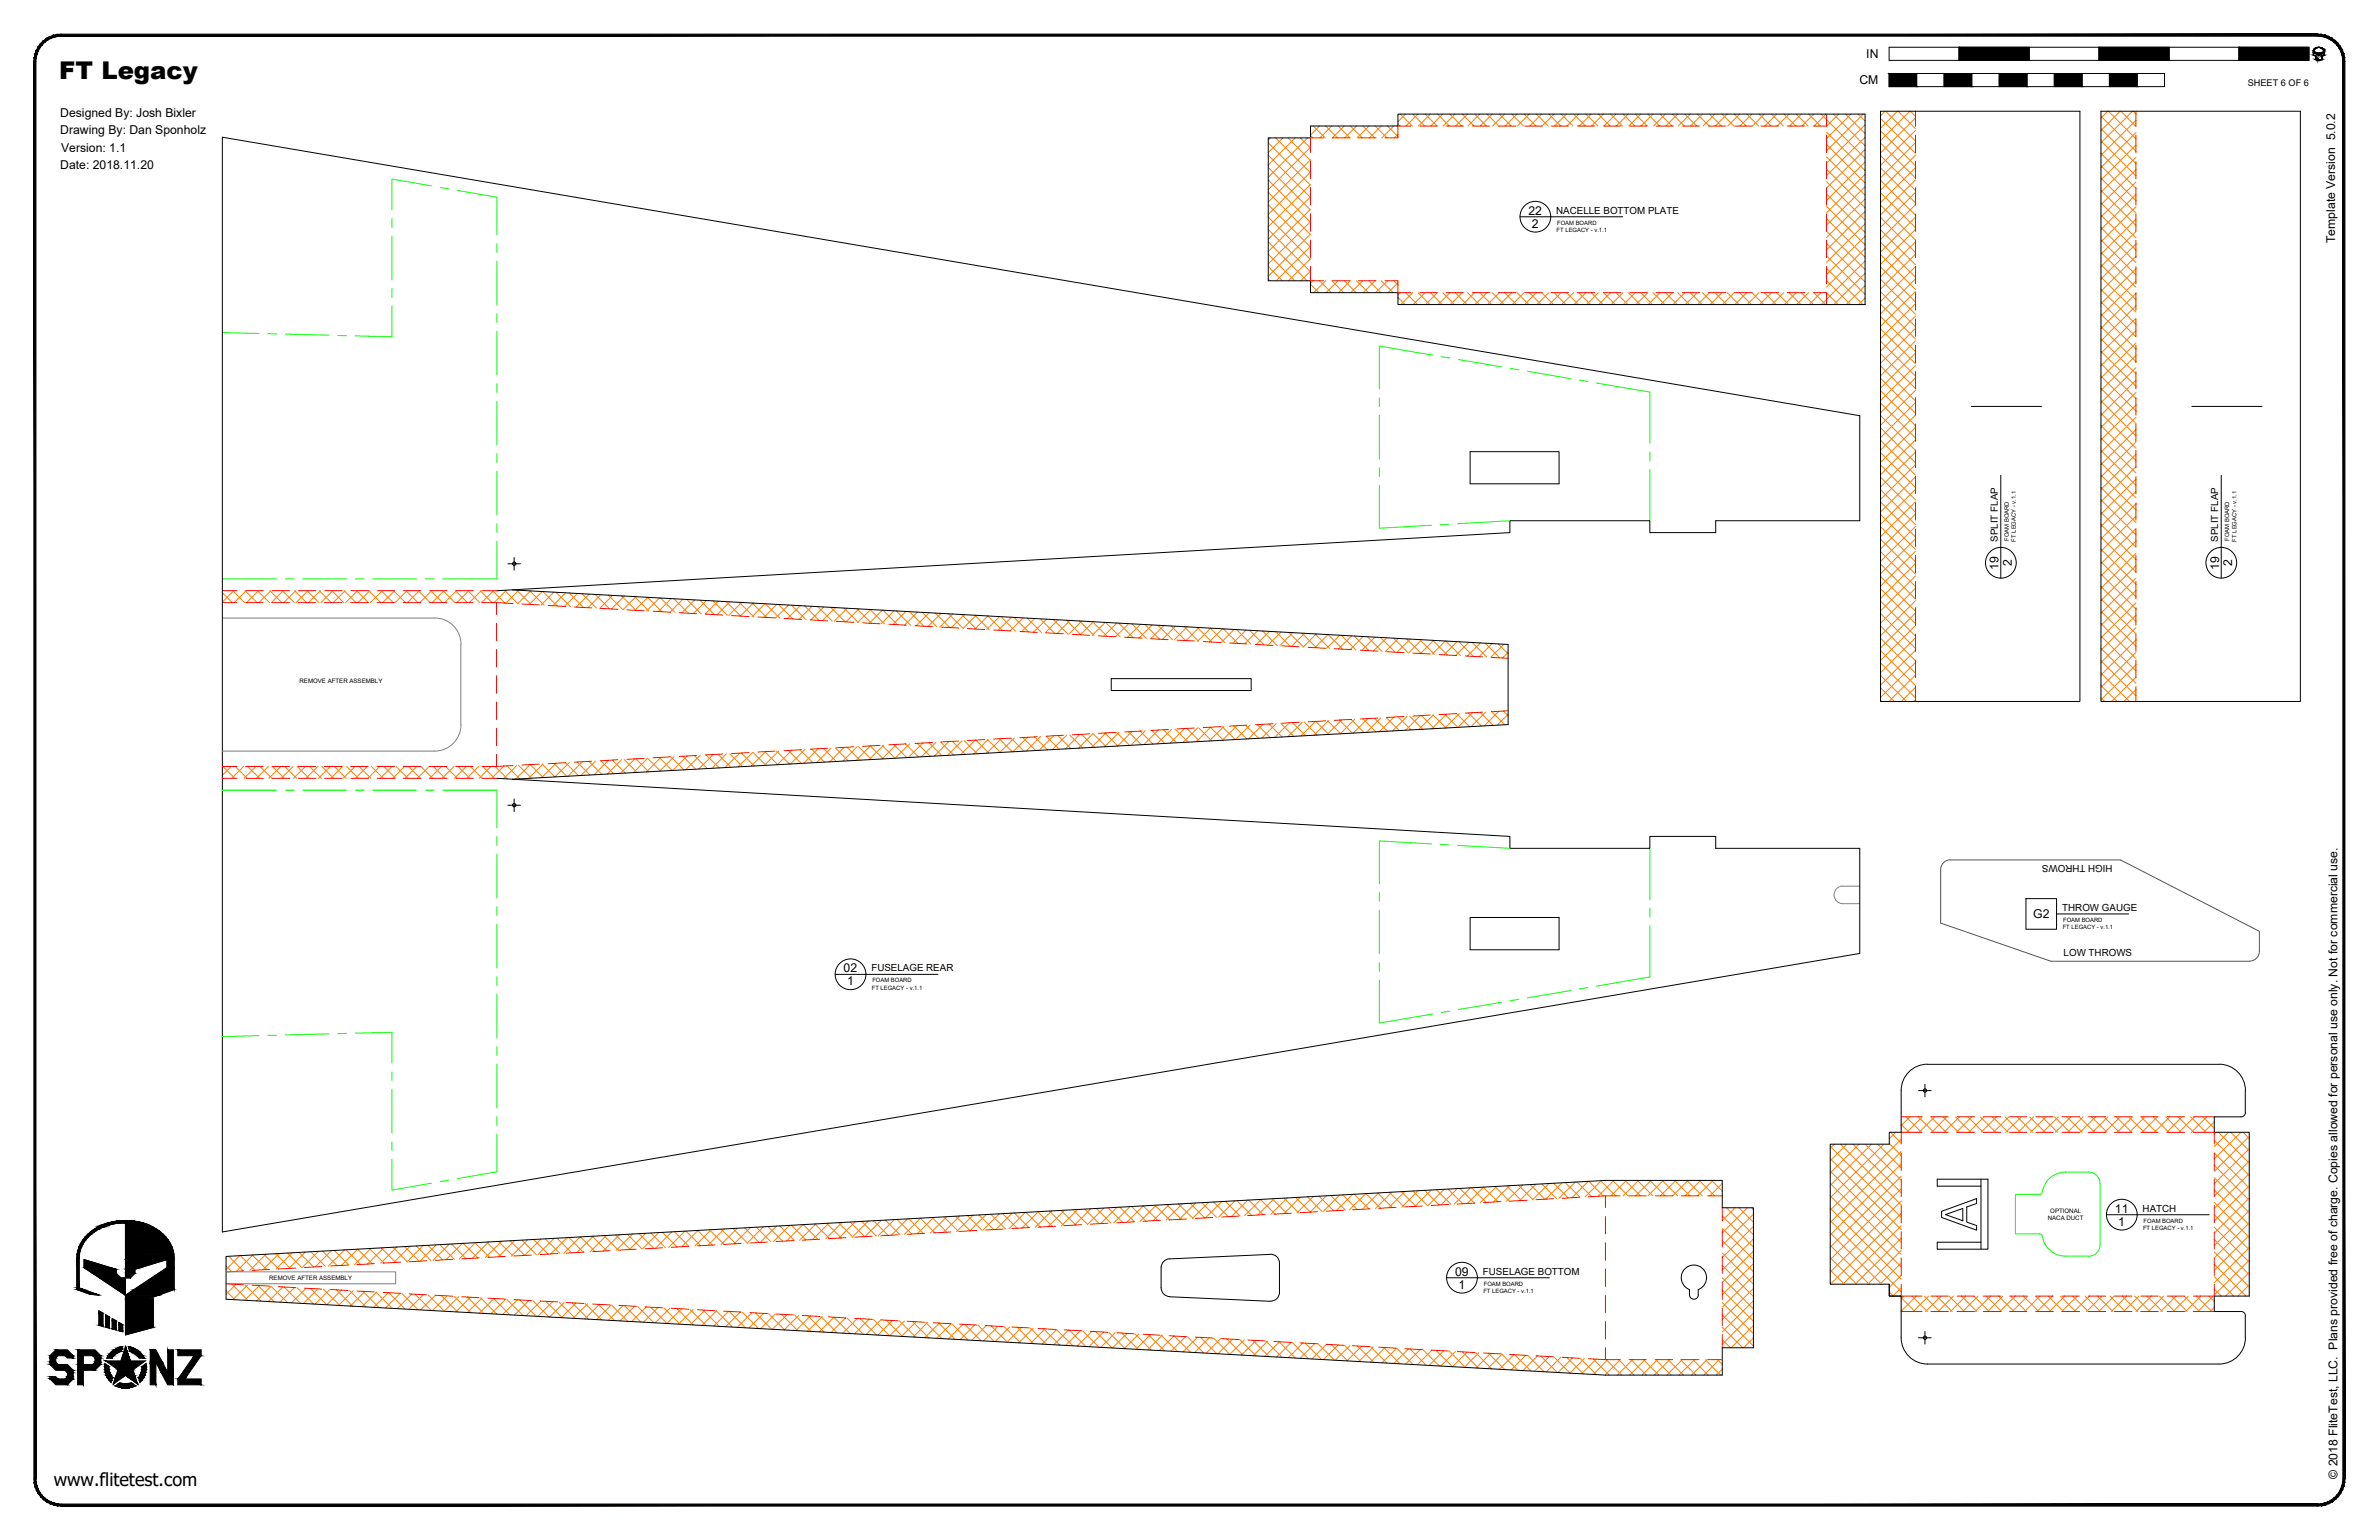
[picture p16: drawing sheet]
<svg xmlns="http://www.w3.org/2000/svg" width="864mm" height="559mm" viewBox="0 0 864 559" stroke-linecap="round" stroke-linejoin="round" font-family="sans-serif">
<defs><g id="words">
<text font-size="8.9" x="21.5" y="28.6">FT Legacy</text>
<text font-size="6.6" x="19.5" y="539.1">www.flitetest.com</text>
<g font-size="4.4">
<text x="677.5" y="21.1">IN</text>
<text x="675" y="30.6">CM</text>
<text x="21.9" y="42.4">Designed By: Josh Bixler</text>
<text x="21.9" y="48.8">Drawing By: Dan Sponholz</text>
<text x="22.2" y="55.1">Version: 1.1</text>
<text x="21.9" y="61.5">Date: 2018.11.20</text>
<text x="554.9" y="77.9">22</text>
<text x="556.1" y="82.6">2</text>
<text x="847.7" y="88.2" transform="rotate(-90 847.7 88.2)">Template Version 5.0.2</text>
<text x="725.5" y="206.7" transform="rotate(-90 725.5 206.7)">19</text>
<text x="730.3" y="205.5" transform="rotate(-90 730.3 205.5)">2</text>
<text x="805.5" y="206.7" transform="rotate(-90 805.5 206.7)">19</text>
<text x="810.3" y="205.5" transform="rotate(-90 810.3 205.5)">2</text>
<text x="738.1" y="333.2">G2</text>
<text x="306.2" y="352.8">02</text>
<text x="307.5" y="357.5">1</text>
<text x="767.7" y="440">11</text>
<text x="769" y="444.7">1</text>
<text x="528.2" y="462.9">09</text>
<text x="529.5" y="467.6">1</text>
<text x="848.5" y="536.6" transform="rotate(-90 848.5 536.6)">© 2018 FliteTest, LLC. Plans provided free of charge. Copies allowed for personal use only. Not for commercial use.</text>
</g>
<g font-size="3.5">
<text x="564.9" y="77.5">NACELLE BOTTOM PLATE</text>
<text x="725.2" y="196.6" transform="rotate(-90 725.2 196.6)">SPLIT FLAP</text>
<text x="805.2" y="196.6" transform="rotate(-90 805.2 196.6)">SPLIT FLAP</text>
<text x="766.9" y="314" transform="rotate(-180 766.9 314)">HIGH THROWS</text>
<text x="748.6" y="330.5">THROW GAUGE</text>
<text x="749.1" y="347.1">LOW THROWS</text>
<text x="316.3" y="352.5">FUSELAGE REAR</text>
<text x="777.8" y="439.7">HATCH</text>
<text x="538.3" y="462.6">FUSELAGE BOTTOM</text>
</g>
<text font-size="3.3" x="816" y="31.1">SHEET 6 OF 6</text>
<g font-size="2.2">
<text x="108.7" y="247.8">REMOVE AFTER ASSEMBLY</text>
<text x="743.4" y="442.7">NACA DUCT</text>
<text x="744.3" y="440">OPTIONAL</text>
<text x="97.7" y="464.4">REMOVE AFTER ASSEMBLY</text>
</g>
<g font-size="2.1">
<text x="565.3" y="81.6">FOAM BOARD</text>
<text x="565.1" y="84.1">FT LEGACY - v.1.1</text>
<text x="729.2" y="196.3" transform="rotate(-90 729.2 196.3)">FOAM BOARD</text>
<text x="731.8" y="196.5" transform="rotate(-90 731.8 196.5)">FT LEGACY - v.1.1</text>
<text x="809.3" y="196.3" transform="rotate(-90 809.3 196.3)">FOAM BOARD</text>
<text x="811.8" y="196.5" transform="rotate(-90 811.8 196.5)">FT LEGACY - v.1.1</text>
<text x="748.9" y="334.6">FOAM BOARD</text>
<text x="748.8" y="337.1">FT LEGACY - v.1.1</text>
<text x="316.5" y="359.1">FT LEGACY - v.1.1</text>
<text x="316.7" y="356.5">FOAM BOARD</text>
<text x="778.2" y="443.7">FOAM BOARD</text>
<text x="778" y="446.3">FT LEGACY - v.1.1</text>
<text x="538.6" y="466.6">FOAM BOARD</text>
<text x="538.5" y="469.2">FT LEGACY - v.1.1</text>
</g>
</g></defs>
<!-- layer: 06 CAVITY -->
<g fill="none" stroke="#ff7f00" stroke-width=".36">
<path d="M460.4 56.3l15.3 15.4M460.4 51.8l15.3 15.4M461.2 50l-.8 .9M463.1 50l12.6 12.7M465.7 50l-5.3 5.3M467.6 50l8.1 8.2M470.2 50l-9.8 9.9M472.1 50l3.6 3.7M474.7 50l-14.3 14.3M475.7 53.5l-15.3 15.3M475.7 58l-15.3 15.3M475.7 49.2l.9 .8"/>
<path d="M476.7 45.7l4.4 4.3M479 45.7l-3.3 3.3M481.2 45.7l4.3 4.3M483.5 45.7l-4.4 4.3M485.7 45.7l4.4 4.3M488 45.7l-4.3 4.3M490.2 45.7l4.3 4.3M492.4 45.7l-4.3 4.3M494.7 45.7l4.3 4.3M497 45.7l-4.4 4.3M499.2 45.7l4.3 4.3M501.4 45.7l-4.3 4.3"/>
<path d="M503.7 45.7l3.8 3.8M505.9 45.7l-4.3 4.3M507.5 48.6l-1.4 1.4M507.5 45l.7 .7M508.4 41.4l4.3 4.3M510.3 41.4l-2.8 2.8M512.8 41.4l4.3 4.3M514.7 41.4l-4.3 4.3M517.3 41.4l4.4 4.3M519.2 41.4l-4.3 4.3M521.8 41.4l4.3 4.3M523.7 41.4l-4.3 4.3"/>
<path d="M526.3 41.4l4.3 4.3M528.2 41.4l-4.3 4.3M530.8 41.4l4.3 4.3M532.7 41.4l-4.3 4.3M535.3 41.4l4.3 4.3M537.2 41.4l-4.3 4.3M539.8 41.4l4.3 4.3M541.7 41.4l-4.3 4.3M544.3 41.4l4.3 4.3M546.2 41.4l-4.3 4.3M548.7 41.4l4.4 4.3M550.7 41.4l-4.3 4.3"/>
<path d="M553.3 41.4l4.3 4.3M555.1 41.4l-4.3 4.3M557.7 41.4l4.3 4.3M559.7 41.4l-4.4 4.3M562.2 41.4l4.4 4.3M564.1 41.4l-4.3 4.3M566.7 41.4l4.3 4.3M568.6 41.4l-4.3 4.3M571.2 41.4l4.3 4.3M573.1 41.4l-4.3 4.3M575.7 41.4l4.3 4.3M577.6 41.4l-4.3 4.3"/>
<path d="M580.2 41.4l4.3 4.3M582.1 41.4l-4.3 4.3M584.7 41.4l4.3 4.3M586.6 41.4l-4.3 4.3M589.2 41.4l4.3 4.3M591.1 41.4l-4.3 4.3M593.6 41.4l4.4 4.3M595.6 41.4l-4.3 4.3M598.2 41.4l4.3 4.3M600 41.4l-4.3 4.3M602.6 41.4l4.3 4.3M604.6 41.4l-4.4 4.3"/>
<path d="M607.1 41.4l4.4 4.3M609 41.4l-4.3 4.3M611.6 41.4l4.3 4.3M613.5 41.4l-4.3 4.3M616.1 41.4l4.3 4.3M618 41.4l-4.3 4.3M620.6 41.4l4.3 4.3M622.5 41.4l-4.3 4.3M625.1 41.4l4.3 4.3M627 41.4l-4.3 4.3M629.6 41.4l4.3 4.3M631.5 41.4l-4.3 4.3"/>
<path d="M634.1 41.4l4.3 4.3M636 41.4l-4.4 4.3M638.6 41.4l4.3 4.3M640.5 41.4l-4.3 4.3M643.1 41.4l4.3 4.3M644.9 41.4l-4.3 4.3M647.6 41.4l4.3 4.3M649.5 41.4l-4.4 4.3M652 41.4l4.4 4.3M653.9 41.4l-4.3 4.3M656.6 41.4l4.3 4.3M658.4 41.4l-4.3 4.3"/>
<path d="M661 41.4l16 16M662.9 41.4l-4.3 4.3M663.1 56.9l13.9 14M663.1 52.4l13.9 14M663.1 48l13.9 13.9M665.5 41.4l11.5 11.5M667.4 41.4l-4.3 4.4M670 41.4l7 7.1M671.9 41.4l-8.8 8.9M674.5 41.4l2.5 2.5M676.4 41.4l-13.3 13.4M677 45.3l-13.9 14"/>
<path d="M677 49.8l-13.9 13.9M677 54.3l-13.9 13.9M677 58.8l-13.9 13.9M682.6 56.4l12.7 12.7M682.6 51.9l12.7 12.7M682.6 47.5l12.7 12.7M682.6 42.9l12.7 12.7M684.3 40.4l-1.7 1.7M684.5 40.4l10.8 10.8M688.8 40.4l-6.2 6.1M689 40.4l6.3 6.3M693.3 40.4l-10.7 10.6"/>
<path d="M693.5 40.4l1.8 1.8M695.3 42.8l-12.7 12.7M695.3 47.3l-12.7 12.7M695.3 51.8l-12.7 12.7M695.3 56.3l-12.7 12.7M762.7 55.6l12.7 12.7M762.7 51.1l12.7 12.7M762.7 46.7l12.7 12.7M762.7 42.1l12.7 12.8M765.2 40.4l-2.5 2.4M765.4 40.4l10 10M769.6 40.4l-6.9 7"/>
<path d="M769.9 40.4l5.5 5.5M774.1 40.4l-11.4 11.4M774.4 40.4l1 1M775.4 43.6l-12.7 12.7M775.4 48.1l-12.7 12.7M775.4 52.6l-12.7 12.7M775.4 57.1l-12.7 12.7M460.4 78.8l15.3 15.3M460.4 74.3l15.3 15.3M460.4 69.8l15.3 15.4M460.4 65.3l15.3 15.3M460.4 60.8l15.3 15.4"/>
<path d="M475.7 62.4l-15.3 15.4M475.7 67l-15.3 15.3M475.7 71.4l-15.3 15.4M475.7 75.9l-15.3 15.4M663.1 79.4l13.9 13.9M663.1 74.9l13.9 13.9M663.1 70.4l13.9 14M663.1 65.9l13.9 14M663.1 61.4l13.9 14M677 63.2l-13.9 14M677 67.7l-13.9 14M677 72.2l-13.9 14"/>
<path d="M677 76.7l-13.9 14M682.6 78.9l12.7 12.7M682.6 74.4l12.7 12.7M682.6 69.9l12.7 12.7M682.6 65.4l12.7 12.7M682.6 60.9l12.7 12.7M695.3 60.8l-12.7 12.7M695.3 65.3l-12.7 12.7M695.3 69.8l-12.7 12.7M695.3 74.2l-12.7 12.7M695.3 78.8l-12.7 12.7M762.7 78.1l12.7 12.7"/>
<path d="M762.7 73.6l12.7 12.7M762.7 69.1l12.7 12.7M762.7 64.6l12.7 12.7M762.7 60.1l12.7 12.7M775.4 61.6l-12.7 12.7M775.4 66.1l-12.7 12.7M775.4 70.6l-12.7 12.7M775.4 75l-12.7 12.7M775.4 79.6l-12.7 12.7M460.4 96.7l5.1 5.2M460.4 92.3l9.6 9.6M460.4 87.7l14.1 14.2"/>
<path d="M460.4 83.3l15.3 15.3M475.7 80.4l-15.3 15.4M475.7 84.9l-15.3 15.3M475.7 89.4l-12.4 12.5M475.7 93.9l-8 8M475.7 98.4l-3.5 3.5M663.1 97.3l13.1 13.2M663.1 92.9l13.9 13.9M663.1 88.3l13.9 14M663.1 83.9l13.9 13.9M677 81.2l-13.9 14M677 85.7l-13.9 13.9"/>
<path d="M677 90.2l-13.9 14M677 94.7l-15.8 15.8M677 99.2l-11.3 11.3M682.6 96.9l12.7 12.7M682.6 92.4l12.7 12.7M682.6 87.9l12.7 12.7M682.6 83.4l12.7 12.7M695.3 83.2l-12.7 12.7M695.3 87.7l-12.7 12.7M695.3 92.2l-12.7 12.7M695.3 96.7l-12.7 12.7M762.7 96l12.7 12.7"/>
<path d="M762.7 91.6l12.7 12.7M762.7 87l12.7 12.7M762.7 82.6l12.7 12.7M775.4 84l-12.7 12.7M775.4 88.5l-12.7 12.7M775.4 93l-12.7 12.7M775.4 97.5l-12.7 12.7M460.4 101.2l.6 .7M475.7 103.1l3.1 3.1M476.7 101.9l-1 1M479 101.9l4.3 4.3M481.2 101.9l-4.3 4.3"/>
<path d="M483.5 101.9l4.3 4.3M485.7 101.9l-4.3 4.3M488 101.9l4.3 4.3M490.2 101.9l-4.3 4.3M492.4 101.9l4.4 4.3M494.7 101.9l-4.3 4.3M497 101.9l4.3 4.3M499.2 101.9l-4.3 4.3M501.4 101.9l4.3 4.3M503.7 101.9l-4.4 4.3M505.9 101.9l1.6 1.5M507.5 102.6l-3.6 3.6"/>
<path d="M507.5 107.9l2.6 2.6M508.4 106.2l-.9 .8M510.3 106.2l4.3 4.3M512.8 106.2l-4.3 4.3M514.8 106.2l4.3 4.3M517.3 106.2l-4.3 4.3M519.2 106.2l4.3 4.3M521.8 106.2l-4.3 4.3M523.7 106.2l4.4 4.3M526.3 106.2l-4.3 4.3M528.2 106.2l4.3 4.3M530.8 106.2l-4.3 4.3"/>
<path d="M532.7 106.2l4.3 4.3M535.3 106.2l-4.3 4.3M537.2 106.2l4.3 4.3M539.8 106.2l-4.3 4.3M541.7 106.2l4.3 4.3M544.3 106.2l-4.3 4.3M546.2 106.2l4.3 4.3M548.7 106.2l-4.3 4.3M550.7 106.2l4.3 4.3M553.3 106.2l-4.4 4.3M555.1 106.2l4.4 4.3M557.7 106.2l-4.3 4.3"/>
<path d="M559.7 106.2l4.3 4.3M562.2 106.2l-4.3 4.3M564.1 106.2l4.3 4.3M566.7 106.2l-4.3 4.3M568.6 106.2l4.4 4.3M571.2 106.2l-4.3 4.3M573.1 106.2l4.3 4.3M575.7 106.2l-4.3 4.3M577.6 106.2l4.3 4.3M580.2 106.2l-4.3 4.3M582.1 106.2l4.3 4.3M584.7 106.2l-4.3 4.3"/>
<path d="M586.6 106.2l4.3 4.3M589.2 106.2l-4.3 4.3M591.1 106.2l4.3 4.3M593.6 106.2l-4.3 4.3M595.6 106.2l4.3 4.3M598.2 106.2l-4.4 4.3M600 106.2l4.4 4.3M602.6 106.2l-4.3 4.3M604.6 106.2l4.3 4.3M607.1 106.2l-4.3 4.3M609 106.2l4.3 4.3M611.6 106.2l-4.3 4.3"/>
<path d="M613.5 106.2l4.4 4.3M616.1 106.2l-4.3 4.3M618 106.2l4.3 4.3M620.6 106.2l-4.3 4.3M622.5 106.2l4.3 4.3M625.1 106.2l-4.3 4.3M627 106.2l4.3 4.3M629.6 106.2l-4.4 4.3M631.5 106.2l4.3 4.3M634.1 106.2l-4.3 4.3M636 106.2l4.3 4.3M638.5 106.2l-4.3 4.3"/>
<path d="M640.5 106.2l4.3 4.3M643.1 106.2l-4.4 4.3M644.9 106.2l4.4 4.3M647.5 106.2l-4.3 4.3M649.5 106.2l4.3 4.3M652 106.2l-4.3 4.3M653.9 106.2l4.4 4.3M656.6 106.2l-4.4 4.3M658.4 106.2l4.4 4.3M661 106.2l-4.3 4.3M663 106.2l4.3 4.3M663.1 101.8l8.6 8.7"/>
<path d="M677 103.7l-6.8 6.8M677 108.1l-2.3 2.4M682.6 119.3l12.7 12.7M682.6 114.8l12.7 12.7M682.6 110.3l12.7 12.7M682.6 105.9l12.7 12.7M682.6 101.3l12.7 12.7M695.3 101.2l-12.7 12.7M695.3 105.7l-12.7 12.7M695.3 110.2l-12.7 12.7M695.3 114.7l-12.7 12.7M695.3 119.1l-12.7 12.7"/>
<path d="M762.7 118.5l12.7 12.7M762.7 114l12.7 12.7M762.7 109.5l12.7 12.7M762.7 105l12.7 12.7M762.7 100.5l12.7 12.7M775.4 102l-12.7 12.7M775.4 106.5l-12.7 12.7M775.4 111l-12.7 12.7M775.4 115.5l-12.7 12.7M775.4 120l-12.7 12.7M682.6 137.3l12.7 12.7M682.6 132.8l12.7 12.7"/>
<path d="M682.6 128.3l12.7 12.7M682.6 123.8l12.7 12.7M695.3 123.7l-12.7 12.7M695.3 128.1l-12.7 12.7M695.3 132.6l-12.7 12.7M695.3 137.1l-12.7 12.7M762.7 136.5l12.7 12.7M762.7 131.9l12.7 12.7M762.7 127.5l12.7 12.7M762.7 123l12.7 12.7M775.4 124.5l-12.7 12.7M775.4 129l-12.7 12.7"/>
<path d="M775.4 133.4l-12.7 12.7M775.4 137.9l-12.7 12.7M682.6 159.7l12.7 12.7M682.6 155.2l12.7 12.7M682.6 150.7l12.7 12.7M682.6 146.2l12.7 12.7M682.6 141.8l12.7 12.7M695.3 141.6l-12.7 12.7M695.3 146.1l-12.7 12.7M695.3 150.6l-12.7 12.7M695.3 155.1l-12.7 12.7M695.3 159.6l-12.7 12.7"/>
<path d="M762.7 158.9l12.7 12.7M762.7 154.4l12.7 12.7M762.7 150l12.7 12.7M762.7 145.4l12.7 12.7M762.7 140.9l12.7 12.8M775.4 142.4l-12.7 12.7M775.4 146.9l-12.7 12.7M775.4 151.4l-12.7 12.7M775.4 155.9l-12.7 12.7M682.6 177.7l12.7 12.7M682.6 173.2l12.7 12.7M682.6 168.7l12.7 12.7"/>
<path d="M682.6 164.2l12.7 12.7M695.3 164l-12.7 12.7M695.3 168.6l-12.7 12.7M695.3 173l-12.7 12.8M695.3 177.5l-12.7 12.7M762.7 176.9l12.7 12.7M762.7 172.4l12.7 12.7M762.7 167.9l12.7 12.7M762.7 163.4l12.7 12.7M775.4 160.4l-12.7 12.7M775.4 169.4l-12.7 12.7M775.4 164.9l-12.7 12.7"/>
<path d="M775.4 173.9l-12.7 12.7M775.4 178.3l-12.7 12.7M682.6 195.6l12.7 12.7M682.6 191.1l12.7 12.8M682.6 186.7l12.7 12.7M682.6 182.2l12.7 12.7M695.3 182.1l-12.7 12.7M695.3 186.5l-12.7 12.7M695.3 191l-12.7 12.7M695.3 195.5l-12.7 12.7M762.7 199.3l12.7 12.7M762.7 194.9l12.7 12.7"/>
<path d="M762.7 190.3l12.7 12.7M762.7 185.9l12.7 12.7M762.7 181.4l12.7 12.7M775.4 182.8l-12.7 12.7M775.4 187.3l-12.7 12.7M775.4 191.8l-12.7 12.7M775.4 196.3l-12.7 12.7M80.7 215.1l3.6 3.6M84.5 214.3l4.3 4.4M84.8 214.3l-4.1 4.2M89 214.3l4.3 4.4M89.3 214.3l-4.3 4.4"/>
<path d="M93.5 214.3l4.3 4.4M93.8 214.3l-4.3 4.4M98 214.3l4.3 4.4M98.3 214.3l-4.3 4.4M102.5 214.3l4.3 4.4M102.8 214.3l-4.3 4.4M107 214.3l4.3 4.4M107.3 214.3l-4.3 4.4M111.5 214.3l4.3 4.4M111.8 214.3l-4.3 4.4M115.9 214.3l4.4 4.4M116.3 214.3l-4.3 4.4"/>
<path d="M120.5 214.3l4.3 4.4M120.8 214.3l-4.3 4.4M124.9 214.3l4.3 4.4M125.3 214.3l-4.3 4.4M129.4 214.3l4.4 4.4M129.8 214.3l-4.3 4.4M133.9 214.3l4.3 4.4M134.2 214.3l-4.3 4.4M138.4 214.3l4.3 4.4M138.8 214.3l-4.4 4.4M142.9 214.3l4.3 4.4M143.2 214.3l-4.3 4.4"/>
<path d="M147.4 214.3l4.3 4.4M147.7 214.3l-4.3 4.4M151.9 214.3l4.3 4.4M152.2 214.3l-4.3 4.4M156.4 214.3l4.3 4.4M156.7 214.3l-4.3 4.4M160.8 214.3l4.4 4.4M161.2 214.3l-4.3 4.4M165.4 214.3l4.3 4.4M165.7 214.3l-4.3 4.4M169.8 214.3l4.3 4.4M170.2 214.3l-4.3 4.4"/>
<path d="M174.3 214.3l4.3 4.4M174.7 214.3l-4.3 4.4M178.8 214.3l4.5 4.6M179.1 214.3l-4.3 4.4M183.2 214.2l4.8 4.9M183.9 214.2l-4.6 4.5M187.6 214.1l5.2 5.3M188.3 214.2l-4.7 4.7M192.3 214.4l5.3 5.2M192.6 214.4l-4.7 4.7M196.9 214.6l-4.8 4.7M197.1 214.6l5.2 5.3"/>
<path d="M201.1 214.8l-4.7 4.8M201.8 214.9l5.3 5.3M205.3 215.1l-4.6 4.7M206.6 215.1l5.2 5.3M209.6 215.3l-4.7 4.8M211.3 215.4l5.3 5.3M213.9 215.6l-4.7 4.7M216.1 215.7l5.2 5.2M218.1 215.8l-4.7 4.7M220.8 215.9l5.3 5.3M222.4 216l-4.7 4.7M225.6 216.2l5.2 5.2"/>
<path d="M226.6 216.3l-4.6 4.6M230.3 216.5l5.3 5.2M230.9 216.5l-4.7 4.7M235.1 216.7l5.2 5.3M235.2 216.7l-4.8 4.7M239.4 217l-4.7 4.7M239.8 217l5.3 5.2M243.7 217.2l-4.7 4.7M244.6 217.2l5.2 5.3M247.9 217.4l-4.7 4.7M249.3 217.5l5.3 5.3M252.2 217.7l-4.7 4.7"/>
<path d="M254.1 217.8l5.2 5.2M256.4 217.9l-4.7 4.7M258.8 218l5.3 5.3M260.7 218.1l-4.7 4.7M263.6 218.3l5.2 5.2M265 218.4l-4.7 4.7M268.3 218.6l5.3 5.2M269.2 218.6l-4.7 4.7M273.1 218.8l5.2 5.3M273.5 218.8l-4.8 4.7M277.7 219.1l-4.7 4.7M277.8 219.1l5.3 5.2"/>
<path d="M282 219.3l-4.7 4.7M282.6 219.4l5.2 5.2M286.3 219.6l-4.8 4.7M287.3 219.6l5.3 5.3M290.5 219.8l-4.7 4.7M292.1 219.9l5.3 5.2M682.6 218.1l12.7 12.7M682.6 213.6l12.7 12.7M682.6 209.1l12.7 12.7M682.6 204.6l12.7 12.7M682.6 200.2l12.7 12.7M695.3 200l-12.7 12.7"/>
<path d="M695.3 204.5l-12.7 12.7M695.3 209l-12.7 12.7M695.3 213.5l-12.7 12.7M695.3 218l-12.7 12.7M762.7 217.3l12.7 12.7M762.7 212.8l12.7 12.7M762.7 208.3l12.7 12.7M762.7 203.8l12.7 12.7M775.4 200.8l-12.7 12.7M775.4 205.3l-12.7 12.7M775.4 209.8l-12.7 12.7M775.4 214.3l-12.7 12.7"/>
<path d="M775.4 218.8l-12.7 12.7M294.7 220l-4.7 4.7M296.8 220.1l5.3 5.3M299 220.3l-4.7 4.7M301.6 220.4l5.2 5.3M303.3 220.5l-4.7 4.7M306.3 220.7l5.3 5.2M307.5 220.7l-4.7 4.7M311.1 220.9l5.3 5.3M311.8 220.9l-4.7 4.8M315.8 221.1l5.3 5.3M316 221.2l-4.7 4.7"/>
<path d="M320.3 221.4l-4.7 4.7M320.6 221.4l5.2 5.3M324.6 221.6l-4.8 4.8M325.3 221.7l5.3 5.3M328.8 221.9l-4.7 4.7M330.1 221.9l5.3 5.3M333.1 222.1l-4.7 4.7M334.8 222.2l5.3 5.3M337.3 222.3l-4.7 4.8M339.6 222.5l5.2 5.2M341.6 222.6l-4.7 4.7M344.4 222.7l5.2 5.3"/>
<path d="M345.8 222.8l-4.7 4.7M349.1 223l5.3 5.2M350.1 223l-4.7 4.7M353.9 228.2l4.7-4.7 5.3 5.3M353.9 223.2l5.2 5.3M354.4 223.3l-4.7 4.7M362.9 223.7l-4.8 4.8M363.4 223.8l5.2 5.2M367.1 224l-4.7 4.7M368.1 224l5.3 5.3M371.4 224.2l-4.7 4.7M372.9 224.3l5.2 5.3"/>
<path d="M375.7 224.4l-4.8 4.8M377.6 224.6l5.3 5.2M379.9 224.7l-4.7 4.7M382.4 224.8l5.2 5.3M384.1 224.9l-4.7 4.7M387.1 225.1l5.3 5.2M388.4 225.2l-4.7 4.7M391.9 225.3l5.2 5.3M392.7 225.4l-4.7 4.7M396.6 225.6l5.3 5.3M396.9 225.6l-4.7 4.7M401.2 225.9l-4.8 4.7"/>
<path d="M401.4 225.9l5.3 5.2M405.4 226.1l-4.7 4.7M406.1 226.1l5.3 5.3M409.7 226.3l-4.7 4.7M410.9 226.4l5.2 5.3M414 226.6l-4.8 4.7M415.6 226.7l5.3 5.2M418.2 226.8l-4.7 4.7M420.4 226.9l5.3 5.3M422.5 227l-4.8 4.8M425.1 227.1l5.3 5.4M426.7 227.2l-4.7 4.8"/>
<path d="M429.9 227.4l5.2 5.3M431 227.5l-4.7 4.7M434.6 227.7l5.3 5.3M435.2 227.7l-4.7 4.8M439.4 227.9l5.3 5.3M439.5 227.9l-4.8 4.8M443.8 228.2l-4.8 4.7M444.1 228.2l5.3 5.3M448 228.4l-4.7 4.8M448.9 228.4l5.2 5.3M452.3 228.6l-4.8 4.8M453.6 228.7l5.3 5.3"/>
<path d="M456.5 228.9l-4.7 4.7M458.4 229l5.3 5.3M460.8 229.1l-4.8 4.7M463.1 229.2l5.3 5.3M465.1 229.3l-4.8 4.8M467.9 229.5l5.3 5.3M469.3 229.6l-4.7 4.7M472.6 229.8l5.3 5.2M473.5 229.8l-4.7 4.7M477.3 235l4.8-4.7 5.3 5.3M477.4 230l5.3 5.3M477.8 230l-4.7 4.8"/>
<path d="M486.3 230.5l-4.7 4.7M486.9 230.5l5.3 5.3M490.6 230.8l-4.8 4.7M491.6 230.8l5.4 5.3M494.8 231l-4.7 4.7M496.4 231.1l5.3 5.3M499.1 231.2l-4.7 4.8M501.1 231.3l5.3 5.3M503.4 231.5l-4.8 4.7M505.9 231.6l5.3 5.3M507.6 231.7l-4.7 4.7M510.6 231.9l5.4 5.3"/>
<path d="M511.9 231.9l-4.8 4.8M515.4 232.1l5.3 5.3M516.1 232.2l-4.7 4.7M520.1 232.4l5.3 5.3M520.4 232.4l-4.7 4.7M524.6 232.6l-4.7 4.8M524.9 232.7l5.3 5.2M528.9 232.9l-4.8 4.7M529.6 232.9l5.4 5.3M533.2 233.1l-4.8 4.7M534.4 233.2l5.3 5.3M537.4 233.3l-4.7 4.8"/>
<path d="M539.2 233.4l5.2 5.3M541.7 233.5l-4.8 4.8M543.9 233.7l3.6 3.5M545.9 233.8l-4.7 4.7M547.5 236.7l-2.1 2.1M682.6 236.1l12.7 12.7M682.6 231.6l12.7 12.7M682.6 227.1l12.7 12.7M682.6 222.6l12.7 12.7M695.3 222.4l-12.7 12.7M695.3 227l-12.7 12.7M695.3 231.4l-12.7 12.7"/>
<path d="M695.3 235.9l-12.7 12.7M762.7 239.8l12.7 12.7M762.7 235.2l12.7 12.7M762.7 230.8l12.7 12.7M762.7 226.3l12.7 12.7M762.7 221.8l12.7 12.7M775.4 223.2l-12.7 12.7M775.4 227.7l-12.7 12.7M775.4 232.2l-12.7 12.8M775.4 236.7l-12.7 12.7M510.8 259.9l-5.3 5.4M511.7 259.9l4.8 4.7"/>
<path d="M515.6 259.7l-5.3 5.3M516 259.6l4.7 4.8M520.2 259.4l4.8 4.8M520.3 259.4l-5.3 5.3M525 259.1l-5.2 5.4M528.8 259l4.7 4.7M529.8 258.9l-5.3 5.3M533 258.7l4.8 4.8M534.6 258.6l-5.3 5.3-4.8-4.7M537.3 258.5l4.7 4.7M539.3 258.4l-5.3 5.3M541.5 258.3l4.8 4.7"/>
<path d="M544 258.1l-5.2 5.3M545.8 258l1.7 1.7M547.5 259.2l-4 3.9M682.6 254l.5 .5M682.6 249.5l5.1 5M682.6 245.1l9.5 9.4M682.6 240.5l12.7 12.7M695.3 240.4l-12.7 12.7M695.3 244.9l-9.6 9.6M695.3 249.4l-5.1 5.1M695.3 253.9l-.6 .6M762.7 253.2l1.3 1.3"/>
<path d="M762.7 248.7l5.8 5.8M762.7 244.2l10.3 10.3M775.4 241.2l-12.7 12.7M775.4 245.7l-8.9 8.8M775.4 250.2l-4.4 4.3M80.9 278.1l4.3 4.3M83.9 278.1l-3.2 3.2M85.4 278.1l4.3 4.3M88.5 278.1l-4.4 4.3M89.9 278.1l4.3 4.3M92.9 278.1l-4.3 4.3M94.4 278.1l4.3 4.3"/>
<path d="M97.4 278.1l-4.3 4.3M98.9 278.1l4.3 4.3M102 278.1l-4.4 4.3M103.3 278.1l4.4 4.3M106.4 278.1l-4.3 4.3M107.9 278.1l4.3 4.3M110.9 278.1l-4.3 4.3M112.4 278.1l4.3 4.3M115.4 278.1l-4.3 4.3M116.8 278.1l4.4 4.3M119.9 278.1l-4.3 4.3M121.3 278.1l4.4 4.3"/>
<path d="M124.4 278.1l-4.3 4.3M125.8 278.1l4.3 4.3M128.9 278.1l-4.3 4.3M130.3 278.1l4.3 4.3M133.4 278.1l-4.4 4.3M134.8 278.1l4.3 4.3M137.9 278.1l-4.3 4.3M139.3 278.1l4.3 4.3M142.3 278.1l-4.3 4.3M143.8 278.1l4.3 4.3M146.8 278.1l-4.3 4.3M148.3 278.1l4.3 4.3"/>
<path d="M151.3 278.1l-4.3 4.3M152.8 278.1l4.3 4.3M155.8 278.1l-4.3 4.3M157.3 278.1l4.3 4.3M160.3 278.1l-4.3 4.3M161.7 278.1l4.3 4.3M164.8 278.1l-4.3 4.3M166.2 278.1l4.4 4.3M169.3 278.1l-4.3 4.3M170.7 278.1l4.3 4.3M173.8 278.1l-4.3 4.3M175.2 278.1l4.3 4.3"/>
<path d="M178.3 278.1l-4.4 4.3M179.7 278.1l4.6 4.6M182.9 278l-4.4 4.4M184 277.9l4.7 4.7M187.7 277.7l-4.9 4.9M188.2 277.7l4.7 4.7M192.4 277.5l-5.2 5.2M192.5 277.5l4.7 4.7M196.8 277.2l4.7 4.7M197.2 277.2l-5.3 5.2M201 277l4.7 4.7M201.9 276.9l-5.2 5.3"/>
<path d="M205.3 276.8l4.7 4.6M206.7 276.7l-5.3 5.2M209.5 276.5l4.7 4.7M211.4 276.4l-5.2 5.3M213.8 276.3l4.7 4.7M216.2 276.2l-5.3 5.2M218 276l4.8 4.7M220.9 275.9l-5.2 5.2M222.3 275.8l4.7 4.7M225.7 275.6l-5.3 5.3M226.6 275.6l4.6 4.7M230.4 275.4l-5.2 5.2"/>
<path d="M230.8 275.3l4.7 4.7M235.1 275.1l4.7 4.7M235.2 275.1l-5.3 5.2M239.3 274.9l4.7 4.7M239.9 274.8l-5.2 5.3M243.6 274.6l4.7 4.7M244.7 274.6l-5.3 5.2M247.9 274.4l4.6 4.7M249.4 274.3l-5.2 5.3M252.1 274.2l4.7 4.7M254.2 274l-5.3 5.3M256.3 273.9l4.8 4.7"/>
<path d="M258.9 273.8l-5.2 5.2M260.6 273.7l4.7 4.7M263.7 273.5l-5.3 5.3M264.9 273.5l4.7 4.6M268.4 273.3l-5.2 5.2M269.1 273.2l4.7 4.8M273.2 273l-5.3 5.2M273.4 273l4.7 4.7M277.6 272.7l4.7 4.8M277.9 272.7l-5.2 5.3M281.9 272.5l4.7 4.8M282.7 272.5l-5.3 5.3"/>
<path d="M286.2 272.3l4.7 4.7M287.4 272.2l-5.2 5.3M290.4 272l4.7 4.8M292.2 271.9l-5.2 5.3M294.6 271.8l4.8 4.8M297 271.7l-5.3 5.3M298.9 271.6l4.7 4.7M301.7 271.5l-5.3 5.2M303.2 271.4l4.7 4.7M306.4 271.2l-5.2 5.3M307.4 271.1l4.8 4.7M311.2 270.9l-5.2 5.3"/>
<path d="M311.7 270.9l4.7 4.7M315.9 270.7l4.7 4.7M316 270.7l-5.3 5.2M320.2 270.4l4.7 4.7M320.7 270.4l-5.3 5.3M324.5 270.2l4.7 4.7M325.4 270.1l-5.2 5.3M328.7 270l4.7 4.7M330.2 269.9l-5.2 5.2M332.9 269.7l4.8 4.7M335 269.6l-5.3 5.3M337.2 269.5l4.7 4.7"/>
<path d="M339.7 269.4l-5.3 5.2M341.5 269.3l4.7 4.7M344.5 269.1l-5.3 5.2M345.7 269l4.8 4.7M349.2 268.8l-5.2 5.3M350 268.8l4.7 4.7M354 268.6l-5.3 5.2M354.2 268.5l4.8 4.8M358.5 268.3l4.7 4.7M358.7 268.3l-5.2 5.3M362.8 268.1l4.7 4.7M363.5 268l-5.3 5.3"/>
<path d="M367 267.8l4.7 4.7M368.2 267.8l-5.2 5.2M371.3 267.6l4.7 4.7M373 267.5l-5.3 5.3M375.5 267.4l4.8 4.7M377.7 267.2l-5.2 5.3M379.8 267.1l4.7 4.7M382.5 267l-5.3 5.2M384 266.9l4.8 4.8M387.3 266.7l-5.3 5.3M388.3 266.7l4.7 4.7M392 266.5l-5.3 5.2"/>
<path d="M392.6 266.4l4.7 4.8M401.5 265.9l-5.3 5.3M401.6 271l-4.9-4.8-5.2 5.3M405.3 265.7l4.7 4.8M406.3 265.7l-5.3 5.3M409.6 265.5l4.7 4.7M411 265.4l-5.3 5.3-4.6-4.8M413.9 265.3l4.7 4.7M415.7 265.2l-5.2 5.3M418.1 265.1l4.7 4.7M420.5 264.9l-5.3 5.3M422.3 264.8l4.8 4.7"/>
<path d="M425.3 264.7l-5.3 5.2M426.6 264.6l4.7 4.7M430 264.4l-5.3 5.3M430.9 264.3l4.7 4.8M434.7 264.1l-5.2 5.3M435.1 264.1l4.8 4.7M439.4 263.9l4.7 4.7M439.5 263.9l-5.3 5.2M443.6 263.6l4.8 4.8M444.3 263.6l-5.3 5.3M447.9 263.4l4.7 4.7M449 263.3l-5.3 5.3"/>
<path d="M452.2 263.2l4.7 4.7M453.8 263.1l-5.3 5.3M456.4 262.9l4.7 4.8M458.5 262.8l-5.3 5.3M460.6 262.7l4.8 4.7M463.3 262.6l-5.3 5.2M464.9 262.5l4.8 4.7M468 262.3l-5.3 5.3M469.2 262.2l4.7 4.7M472.8 262l-5.3 5.3M473.4 262l4.8 4.7M477.5 261.8l-5.3 5.2"/>
<path d="M477.7 261.8l4.7 4.7M481.9 261.5l4.8 4.7M482.3 261.5l-5.3 5.3M486.2 261.3l4.8 4.7M487 261.2l-5.3 5.3M490.5 261l4.7 4.8M491.8 261l-5.3 5.3M494.7 260.8l4.7 4.7M496.6 260.7l-5.4 5.3M498.9 260.6l4.8 4.8M501.3 260.4l-5.3 5.3M503.2 260.3l4.8 4.8"/>
<path d="M506 260.2l-5.3 5.3M507.5 260.1l4.7 4.8M80.7 282.4h.1M664.4 416l25.7 25.7M665.9 415.2l-1.5 1.5M668.1 415.2l22 22M670.4 415.2l-6 6M672.6 415.2l17.5 17.5M674.9 415.2l-10.5 10.4M677.1 415.2l13 13M679.4 415.2l-15 15M681.6 415.2l8.5 8.6"/>
<path d="M683.8 415.2l-19.4 19.4M685.8 414.9l4.3 4.3M686.3 410.9l3.8 3.9M688.2 410.9l-2.4 2.3M690.1 408l2.9 2.9M690.1 413.4l-25.7 25.7M690.1 417.9l-25.7 25.7M691.9 405.3l5.6 5.6M693.3 405.3l-3.2 3.1M696.4 405.3l5.6 5.6M697.8 405.3l-5.6 5.6M700.9 405.3l5.6 5.6"/>
<path d="M702.3 405.3l-5.6 5.6M705.4 405.3l5.6 5.6M706.8 405.3l-5.6 5.6M709.9 405.3l5.5 5.6M711.3 405.3l-5.6 5.6M714.4 405.3l5.6 5.6M715.7 405.3l-5.5 5.6M718.9 405.3l5.5 5.6M720.3 405.3l-5.7 5.6M723.3 405.3l5.6 5.6M724.8 405.3l-5.6 5.6M727.8 405.3l5.6 5.6"/>
<path d="M729.2 405.3l-5.6 5.6M732.3 405.3l5.6 5.6M733.7 405.3l-5.6 5.6M736.8 405.3l5.6 5.6M738.2 405.3l-5.6 5.6M741.3 405.3l5.6 5.6M742.7 405.3l-5.6 5.6M745.8 405.3l5.6 5.6M747.2 405.3l-5.6 5.6M750.3 405.3l5.6 5.6M751.7 405.3l-5.6 5.6M754.8 405.3l5.6 5.6"/>
<path d="M756.2 405.3l-5.6 5.6M759.2 405.3l5.7 5.6M760.7 405.3l-5.6 5.6M763.8 405.3l5.6 5.6M765.2 405.3l-5.6 5.6M768.2 405.3l5.6 5.6M769.7 405.3l-5.6 5.6M772.7 405.3l5.6 5.6M774.1 405.3l-5.5 5.6M777.2 405.3l5.6 5.6M778.6 405.3l-5.6 5.6M781.7 405.3l5.6 5.6"/>
<path d="M783.1 405.3l-5.5 5.6M786.2 405.3l5.6 5.6M787.6 405.3l-5.6 5.6M790.7 405.3l5.6 5.6M792.1 405.3l-5.6 5.6M795.2 405.3l5.6 5.6M796.6 405.3l-5.6 5.6M799.7 405.3l4.1 4.1M801.1 405.3l-5.6 5.6M803.8 407.1l-3.8 3.8M803.8 418.4l12.7 12.7M803.8 413.8l12.7 12.7"/>
<path d="M804.5 410.9l-.7 .7M805.3 410.9l11.2 11.2M809 410.9l-5.2 5.2M809.8 410.9l6.7 6.7M813.5 410.9l-9.7 9.6M814.3 410.9l2.2 2.2M816.5 412.3l-12.7 12.7M816.5 416.8l-12.7 12.7M372.2 439.9l-5.9 5.9M372.5 439.9l5.2 5.3M376.7 439.7l5.3 5.3M376.9 439.7l-5.9 5.9"/>
<path d="M381 439.4l5.3 5.3M381.7 439.4l-5.9 5.9M385.2 439.2l5.3 5.3M386.5 439.1l-6 5.9M391.2 438.9l-5.9 5.9M393.8 438.7l5.2 5.3M395.9 438.6l-5.9 5.9M398 438.5l5.3 5.3M400.7 438.3l-5.9 6-5.3-5.3M402.2 438.3l5.4 5.3M405.5 438.1l-6 5.9M406.5 438l5.3 5.4"/>
<path d="M410.2 437.8l-5.9 6M410.8 437.8l5.2 5.3M414.9 437.6l-5.9 5.9M415 437.6l5.3 5.3M419.3 437.4l5.3 5.3M419.7 437.3l-5.9 6M423.5 437.1l5.3 5.3M424.5 437.1l-5.9 5.9M427.8 436.9l5.3 5.3M429.2 436.8l-5.9 5.9M432.1 436.7l5.2 5.2M433.9 436.6l-5.9 5.9"/>
<path d="M436.3 436.4l5.3 5.3M438.7 436.3l-5.9 5.9M440.5 436.2l5.4 5.3M443.5 436l-5.9 5.9M444.8 435.9l5.3 5.3M448.2 435.8l-5.9 5.9M449.1 435.7l5.3 5.3M453 435.5l-6 5.9M453.3 435.5l5.3 5.3M457.6 435.2l5.3 5.3M457.7 435.2l-5.9 5.9M461.8 435l5.3 5.3"/>
<path d="M462.5 435l-5.9 5.9M466.1 434.8l5.3 5.3M467.2 434.7l-5.9 5.9M470.4 434.5l5.3 5.3M472 434.4l-5.9 6M474.6 434.3l5.3 5.3M476.8 434.2l-6 5.9M478.8 434.1l5.4 5.2M481.5 433.9l-5.9 5.9M483.1 433.8l5.3 5.3M486.2 433.7l-5.9 5.9M487.4 433.6l5.3 5.3"/>
<path d="M491 433.4l-5.9 5.9M491.6 433.4l5.4 5.2M495.8 433.1l-6 5.9M495.9 433.1l5.3 5.3M500.1 432.9l5.3 5.3M500.5 432.9l-5.9 5.9M504.4 432.6l5.3 5.3M505.2 432.6l-5.9 5.9M508.7 432.4l5.3 5.3M510 432.3l-5.9 5.9M512.9 432.2l5.3 5.3M514.8 432.1l-5.9 5.9"/>
<path d="M517.2 431.9l5.3 5.4M519.5 431.8l-5.9 5.9M521.4 431.7l5.3 5.3M524.2 431.5l-5.9 6M525.7 431.5l5.3 5.3M529 431.3l-5.9 5.9M529.9 431.2l5.4 5.4M533.8 431.1l-5.9 5.9M534.2 431l5.3 5.3M538.5 430.8l5.2 5.3M538.5 430.8l-5.9 5.9M542.7 430.6l5.3 5.3"/>
<path d="M543.3 430.5l-6 5.9M547 430.3l5.3 5.3M548 430.3l-5.9 5.9M551.2 430.1l5.3 5.3M552.8 430l-5.9 5.9M555.5 429.9l5.3 5.2M557.5 429.7l-5.9 6M559.7 429.6l5.3 5.3M562.3 429.5l-6 5.9M564 429.4l5.3 5.3M567 429.2l-5.9 5.9M568.2 429.2l5.4 5.2"/>
<path d="M571.8 429l-5.9 5.9M572.5 428.9l5.3 5.3M576.5 428.7l-5.9 5.9M576.8 428.7l5.2 5.3M581 428.4l5.5 5.5M581.3 428.4l-5.9 5.9M585.4 428.3l5.6 5.6M585.9 428.3l-5.8 5.8M589.9 428.3l5.6 5.6M590.4 428.3l-5.6 5.6M594.4 428.3l5.6 5.6M594.8 428.3l-5.6 5.6"/>
<path d="M598.9 428.3l5.6 5.6M599.4 428.3l-5.7 5.6M603.4 428.3l5.6 5.6M603.8 428.3l-5.6 5.6M607.9 428.3l5.5 5.6M608.3 428.3l-5.6 5.6M612.4 428.3l5.6 5.6M612.8 428.3l-5.6 5.6M616.9 428.3l5.5 5.6M617.3 428.3l-5.6 5.6M621.3 428.3l3.9 3.9M621.8 428.3l-5.6 5.6"/>
<path d="M625.2 429.4l-4.5 4.5M625.2 433.9h.1M625.3 438.2l-.1 .2M626.7 438.2l9.8 9.8M629.9 438.2l-4.7 4.7M631.3 438.2l5.2 5.3M634.3 438.2l-9.1 9.2M635.7 438.2l.8 .8M664.4 438.4l25.7 25.7M664.4 433.9l25.7 25.8M664.4 429.4l25.7 25.8M664.4 424.9l25.7 25.8"/>
<path d="M664.4 420.4l25.7 25.8M690.1 422.4l-25.7 25.7M690.1 426.8l-25.7 25.8M690.1 431.3l-25.7 25.8M690.1 435.8l-25.7 25.8M803.8 436.3l12.7 12.7M803.8 431.8l12.7 12.7M803.8 427.3l12.7 12.7M803.8 422.8l12.7 12.7M816.5 421.3l-12.7 12.7M816.5 425.8l-12.7 12.7M816.5 430.3l-12.7 12.7"/>
<path d="M816.5 434.8l-12.7 12.7M816.5 439.3l-12.7 12.7M82.1 459.4l2 2M82.3 455.9l-.2 .3M83 455.9l5.3 5.3M87.1 455.6l-5 5.1M87.3 455.6l5.3 5.3M91.5 455.4l5.3 5.3M91.8 455.4l-5.9 5.9M95.8 455.2l5.3 5.2M96.5 455.1l-5.9 5.9M100.1 454.9l5.3 5.3"/>
<path d="M101.3 454.9l-5.9 5.9M106.1 454.6l-5.9 5.9M108.5 454.5l5.4 5.2M110.8 454.3l-5.9 5.9M112.8 454.2l5.3 5.3M115.6 454.1l-6 5.9-5.3-5.3M117.1 454l5.3 5.3M120.3 453.8l-5.9 5.9M121.3 453.7l5.4 5.3M125.1 453.5l-5.9 5.9M125.6 453.5l5.3 5.3M134.1 453l5.3 5.3"/>
<path d="M134.6 453l-5.9 5.9M135.1 458.6l-5.3-5.3-5.9 5.9M138.4 452.8l5.3 5.3M139.4 452.7l-6 6M142.6 452.6l5.3 5.3M144.1 452.5l-5.9 5.9M146.9 452.3l5.3 5.3M148.8 452.2l-5.9 5.9M151.1 452.1l5.3 5.3M153.6 452l-5.9 5.9M155.4 451.9l5.3 5.2M158.4 451.7l-5.9 5.9"/>
<path d="M159.6 451.6l5.4 5.3M163.1 451.4l-5.9 5.9M163.9 451.4l5.3 5.3M167.8 451.2l-5.9 5.9M168.1 451.1l5.3 5.4M172.4 450.9l5.3 5.3M172.6 450.9l-5.9 5.9M176.7 450.7l5.3 5.3M177.4 450.6l-5.9 6M180.9 450.4l5.3 5.4M182.1 450.4l-5.9 5.9M186.8 450.2l-5.9 5.9"/>
<path d="M189.4 450l5.3 5.3M191.6 449.9l-5.9 5.9M193.7 449.8l5.3 5.3M196.4 449.6l-5.9 5.9-5.3-5.2M197.9 449.5l5.4 5.3M201.1 449.4l-5.9 5.9M202.2 449.3l5.3 5.3M205.9 449.1l-6 5.9M206.5 449.1l5.2 5.3M210.6 448.8l-5.9 6M210.7 448.8l5.3 5.3M215 448.6l5.3 5.3"/>
<path d="M215.4 448.6l-5.9 5.9M219.2 448.4l5.3 5.3M220.1 448.3l-5.9 5.9M223.5 448.1l5.3 5.3M224.9 448l-5.9 6M227.8 447.9l5.2 5.3M229.6 447.8l-5.9 5.9M232 447.7l5.3 5.2M234.4 447.5l-5.9 5.9M236.2 447.4l5.4 5.3M239.1 447.3l-5.9 5.9M240.5 447.2l5.3 5.3"/>
<path d="M243.9 447l-5.9 5.9M244.8 446.9l5.3 5.3M248.7 446.7l-6 5.9M249 446.7l5.3 5.3M253.3 446.5l5.3 5.3M253.4 446.5l-5.9 5.9M257.5 446.2l5.3 5.3M258.1 446.2l-5.9 5.9M261.8 446l5.3 5.3M262.9 445.9l-5.9 6M266.1 445.8l5.3 5.3M267.7 445.7l-6 5.9"/>
<path d="M270.3 445.5l5.3 5.3M272.4 445.4l-5.9 5.9M274.5 445.3l5.4 5.3M277.1 445.1l-5.9 6M278.8 445.1l5.3 5.3M281.9 444.9l-5.9 5.9M283.1 444.8l5.3 5.4M286.7 444.6l-6 5.9M287.3 444.6l5.3 5.3M291.4 444.4l-5.9 5.9M291.6 444.3l5.3 5.4M295.8 444.1l5.3 5.4"/>
<path d="M296.2 444.1l-6 6M300.1 443.9l5.3 5.3M300.9 443.9l-5.9 5.9M304.4 443.7l5.3 5.3M305.7 443.6l-5.9 5.9M308.6 443.5l5.3 5.2M310.4 443.4l-5.9 5.9M312.8 443.2l5.4 5.3M315.2 443.1l-5.9 5.9M317.1 443l5.3 5.3M319.9 442.8l-5.9 5.9M321.4 442.7l5.3 5.3"/>
<path d="M324.7 442.6l-5.9 5.9M325.6 442.5l5.4 5.3M329.4 442.3l-5.9 5.9M329.9 442.3l5.3 5.3M338.4 441.8l5.3 5.3M338.9 441.8l-5.9 5.9M339.4 447.3l-5.2-5.3-5.9 5.9M342.7 441.6l5.3 5.3M343.7 441.5l-5.9 5.9M346.9 441.3l5.3 5.3M348.4 441.2l-5.9 6M351.2 441.1l5.3 5.3"/>
<path d="M353.2 441l-5.9 5.9M355.4 440.9l5.3 5.2M357.9 440.7l-5.9 5.9M359.7 440.6l5.3 5.3M362.7 440.5l-5.9 5.9M363.9 440.4l5.4 5.3M367.4 440.2l-5.9 5.9M368.2 440.1l5.3 5.3M625.2 441.2l11.3 11.3M625.2 459.2l11.3 11.2M625.2 454.7l11.3 11.3M625.2 450.2l11.3 11.3"/>
<path d="M625.2 445.7l11.3 11.3M636.5 454l-11.3 11.3M636.5 440.6l-11.3 11.2M636.5 445l-11.3 11.4M636.5 449.6l-11.3 11.2M636.5 458.5l-11.3 11.3M664.4 456.4l9.6 9.6M664.4 451.9l14.1 14.1M664.4 447.4l18.6 18.6M664.4 442.9l25.7 25.8M690.1 440.3l-25.6 25.7M690.1 444.8l-21.1 21.2"/>
<path d="M690.1 449.3l-16.6 16.7M690.1 453.8l-12.1 12.2M690.1 458.3l-7.6 7.7M803.8 440.8l12.7 12.7M803.8 458.8l11.5 11.5M803.8 454.3l12.7 12.7M803.8 449.8l12.7 12.7M803.8 445.3l12.7 12.7M816.5 443.8l-12.7 12.7M816.5 448.3l-12.7 12.7M816.5 452.7l-12.7 12.7M816.5 457.2l-12.7 12.7"/>
<path d="M82.1 468.4l3.2 3.2M84.1 465.9l5.9 6M85.6 466l-3.5 3.6M88.9 466.2l5.9 5.9M89.9 466.3l-5.3 5.2M93.7 466.5l5.9 5.9M94.2 466.5l-5.3 5.3M98.4 466.7l5.9 5.9M98.4 466.7l-5.3 5.3M102.7 467l-5.3 5.3M103.1 467l5.9 5.9M106.9 467.2l-5.2 5.3"/>
<path d="M107.9 467.3l5.9 5.9M111.2 467.4l-5.3 5.3M112.7 467.5l5.9 5.9M115.4 467.7l-5.3 5.3M117.4 467.8l5.9 5.9M119.7 467.9l-5.3 5.3M122.1 468l5.9 6M124 468.1l-5.3 5.3M126.9 468.3l5.9 5.9M128.2 468.4l-5.3 5.3M131.7 468.6l5.9 5.9M132.5 468.6l-5.3 5.3"/>
<path d="M136.4 468.8l5.9 5.9M136.7 468.9l-5.3 5.2M141 469.1l-5.3 5.3M141.1 469.1l6 5.9M145.3 469.3l-5.3 5.3M145.9 469.4l5.9 5.9M149.5 469.5l-5.3 5.4M150.7 469.6l5.9 5.9M153.7 469.7l-5.3 5.4M155.4 469.8l5.9 6M158 470l-5.3 5.3M160.2 470.1l5.9 5.9"/>
<path d="M162.3 470.2l-5.3 5.4M164.9 470.4l6 5.9M166.5 470.5l-5.3 5.3M169.7 470.6l5.9 5.9M170.8 470.7l-5.3 5.3M174.4 470.9l5.9 5.9M175 470.9l-5.3 5.3M179.2 471.2l5.9 5.9M179.3 471.2l-5.3 5.3M183.6 471.4l-5.3 5.3M183.9 471.4l6 5.9M187.8 471.6l-5.3 5.3"/>
<path d="M188.7 471.7l5.9 5.9M192 471.9l-5.2 5.3M193.4 471.9l5.9 6M196.3 472.1l-5.3 5.3M198.2 472.2l5.9 5.9M200.6 472.3l-5.3 5.3M203 472.5l5.9 5.9M204.8 472.6l-5.3 5.3M207.7 472.7l5.9 6M209.1 472.8l-5.3 5.3M212.4 473l5.9 5.9M213.3 473.1l-5.3 5.2"/>
<path d="M217.2 473.3l5.9 5.9M217.6 473.3l-5.3 5.3M221.9 473.5l-5.3 5.3M222 473.5l5.9 5.9M226.1 473.8l-5.3 5.3M226.7 473.8l5.9 5.9M230.3 474l-5.2 5.3M231.4 474.1l6 5.9M234.6 474.2l-5.3 5.3M236.2 474.3l5.9 5.9 5.3-5.3M238.9 474.5l-5.3 5.3M241 474.6l5.9 5.9"/>
<path d="M243.1 474.7l-5.3 5.3M245.7 474.8l5.9 6M250.4 475.1l6 5.9M251.6 475.2l-5.2 5.3M255.2 475.4l5.9 5.9M255.9 475.4l-5.3 5.3M260 475.6l5.9 5.9M260.2 475.6l-5.3 5.3M264.4 475.9l-5.3 5.3M264.7 475.9l5.9 5.9M268.7 476.1l-5.3 5.3M269.5 476.1l5.9 6"/>
<path d="M272.9 476.3l-5.2 5.3M274.2 476.4l6 5.9M277.2 476.5l-5.3 5.4M279 476.6l5.9 6M281.4 476.8l-5.3 5.3M283.7 476.9l5.9 5.9M285.7 477l-5.3 5.3M288.5 477.2l5.9 5.9M290 477.3l-5.3 5.2M293.3 477.4l5.9 5.9M294.2 477.5l-5.3 5.3M298 477.7l5.9 5.9"/>
<path d="M298.5 477.7l-5.3 5.3M307 478.2l-5.3 5.3M307.5 478.2l5.9 5.9M311.3 478.4l-5.3 5.3M312.3 478.5l5.9 5.9M315.5 478.7l-5.3 5.3M317 478.7l5.9 6M319.7 478.9l-5.3 5.3M321.7 479l5.9 5.9M324 479.1l-5.3 5.3M326.5 479.3l5.9 5.9M328.3 479.4l-5.3 5.3"/>
<path d="M331.3 479.5l5.9 6M332.5 479.6l-5.3 5.3M336 479.8l5.9 5.9M336.8 479.8l-5.3 5.3M625.2 477.1l11.3 11.3M625.2 472.6l11.3 11.3M625.2 468.2l11.3 11.2M625.2 463.6l11.3 11.4M636.5 463l-11.3 11.3M636.5 472l-11.3 11.3M636.5 467.5l-11.3 11.3M636.5 476.5l-11.3 11.3"/>
<path d="M664.4 465.3l.6 .7M664.4 460.9l5.2 5.1M685.8 468.8l1.5 1.5M690.1 462.8l-4.3 4.3M690.1 467.3l-3 3M690.1 475.4l.6 .5M690.1 470.9l5.1 5M691.1 470.3l-1 1M694.1 470.3l5.6 5.6M695.6 470.3l-5.5 5.5M698.6 470.3l5.5 5.6M700.1 470.3l-5.5 5.6"/>
<path d="M703 470.3l5.6 5.6M704.6 470.3l-5.6 5.6M707.6 470.3l5.5 5.6M709.1 470.3l-5.6 5.6M712 470.3l5.6 5.6M713.6 470.3l-5.6 5.6M716.5 470.3l5.6 5.6M718.1 470.3l-5.6 5.6M721 470.3l5.6 5.6M722.6 470.3l-5.6 5.6M725.5 470.3l5.6 5.6M727.1 470.3l-5.6 5.6"/>
<path d="M730 470.3l5.6 5.6M731.6 470.3l-5.6 5.6M734.5 470.3l5.6 5.6M736 470.3l-5.5 5.6M739 470.3l5.6 5.6M740.5 470.3l-5.6 5.6M743.5 470.3l5.6 5.6M745.1 470.3l-5.6 5.6M747.9 470.3l5.6 5.6M749.5 470.3l-5.6 5.6M752.5 470.3l5.6 5.6M754 470.3l-5.6 5.6"/>
<path d="M756.9 470.3l5.6 5.6M758.5 470.3l-5.6 5.6M761.4 470.3l5.6 5.6M763 470.3l-5.6 5.6M765.9 470.3l5.6 5.6M767.5 470.3l-5.6 5.6M770.4 470.3l5.6 5.6M772 470.3l-5.6 5.6M774.9 470.3l5.6 5.6M776.5 470.3l-5.6 5.6M779.4 470.3l5.6 5.6M781 470.3l-5.6 5.6"/>
<path d="M783.9 470.3l5.6 5.6M785.4 470.3l-5.5 5.6M788.4 470.3l5.6 5.6M790 470.3l-5.6 5.6M792.9 470.3l5.5 5.6M794.4 470.3l-5.5 5.6M797.4 470.3l5.6 5.6M798.9 470.3l-5.6 5.6M801.9 470.3l1.9 1.9M803.4 470.3l-5.6 5.6M803.8 474.4l-1.5 1.5M803.8 467.8l2.5 2.5"/>
<path d="M803.8 463.2l7 7.1M816.5 461.7l-8.6 8.6M816.5 466.2l-4.1 4.1M297.4 483.2l5.3-5.2 5.9 5.9M340.7 480.1l6 5.9M341 480.1l-5.3 5.3M345.3 480.3l-5.3 5.3M345.5 480.3l5.9 5.9M349.6 480.6l-5.3 5.2M350.3 480.6l5.9 5.9M353.8 480.8l-5.3 5.3M355 480.9l5.9 5.9"/>
<path d="M358 481l-5.2 5.3M359.8 481.1l5.9 5.9M362.3 481.3l-5.3 5.3M364.5 481.4l5.9 5.9M366.6 481.5l-5.3 5.3M369.3 481.6l5.9 6M370.8 481.7l-5.3 5.3M374 481.9l5.9 5.9M375.1 482l-5.3 5.3M378.8 482.2l5.9 5.9M379.3 482.2l-5.2 5.3M383.5 482.4l5.9 5.9"/>
<path d="M383.6 482.4l-5.3 5.3M387.9 482.6l-5.3 5.4M388.3 482.7l5.9 5.9M392.1 482.9l-5.3 5.3M393 482.9l5.9 5.9M396.3 483.1l-5.2 5.3M397.8 483.2l5.9 5.9M400.6 483.3l-5.3 5.3M402.5 483.4l5.9 6M404.9 483.6l-5.3 5.3M407.3 483.7l5.9 5.9M409.1 483.8l-5.3 5.3"/>
<path d="M412 484l5.9 5.9M413.4 484l-5.3 5.3M416.8 484.2l5.9 5.9M417.6 484.3l-5.2 5.3M421.5 484.5l5.9 5.9M421.9 484.5l-5.3 5.3M426.2 484.8l-5.3 5.2M426.3 484.8l5.9 5.9M430.4 485l-5.3 5.3M431 485l6 5.9M434.7 485.2l-5.3 5.3M435.8 485.3l5.9 5.9"/>
<path d="M438.9 485.5l-5.2 5.3M440.5 485.5l5.9 6 5.3-5.3M443.2 485.7l-5.3 5.3M445.3 485.8l5.9 5.9M447.4 485.9l-5.3 5.3M450 486.1l6 5.9M454.8 486.3l5.9 6M456 486.4l-5.3 5.3M459.5 486.6l6 5.9M460.2 486.6l-5.3 5.3M464.3 486.9l5.9 5.9M464.5 486.9l-5.3 5.3"/>
<path d="M468.7 487.1l-5.3 5.3M469.1 487.1l5.9 5.9M473 487.3l-5.3 5.3M473.8 487.4l5.9 5.9M477.3 487.6l-5.3 5.3M478.5 487.7l6 5.9M481.5 487.8l-5.3 5.3M483.3 487.9l5.9 5.9M485.7 488.1l-5.3 5.2M488.1 488.2l5.9 5.9M490 488.3l-5.3 5.3M492.8 488.4l5.9 6"/>
<path d="M494.3 488.5l-5.3 5.3M497.6 488.7l5.9 5.9M498.5 488.7l-5.3 5.4M501.7 494.5l5.3-5.3 6 5.9M502.3 488.9l5.9 6M502.8 489l-5.3 5.3M511.3 489.4l-5.3 5.4M511.8 489.5l5.9 5.9M515.6 489.7l-5.3 5.3M516.6 489.7l5.9 5.9M519.8 489.9l-5.3 5.3M521.3 490l5.9 5.9"/>
<path d="M524 490.1l-5.2 5.3M526.1 490.2l5.9 6M528.3 490.4l-5.3 5.3M530.8 490.5l5.9 5.9M532.6 490.6l-5.3 5.3M535.6 490.8l5.9 5.9M536.8 490.8l-5.3 5.3M540.3 491l6 5.9M541.1 491.1l-5.3 5.3M545.1 491.3l5.9 5.9M545.3 491.3l-5.2 5.3M549.6 491.5l-5.3 5.3"/>
<path d="M549.8 491.6l5.9 5.9M553.9 491.8l-5.3 5.3M554.6 491.8l5.9 5.9M558.1 492l-5.3 5.3M559.3 492.1l6 5.9M562.4 492.3l-5.3 5.2M564.1 492.4l5.9 5.9M566.6 492.5l-5.2 5.3M568.8 492.6l5.9 5.9M570.9 492.7l-5.3 5.3M573.6 492.9l5.9 5.9M575.1 493l-5.3 5.3"/>
<path d="M578.4 493.1l5.8 5.9M579.4 493.2l-5.3 5.3M583.1 493.4l5.6 5.6M583.7 493.4l-5.3 5.3M587.6 493.4l5.6 5.6M588.2 493.4l-5.6 5.6M592.1 493.4l5.6 5.6M592.7 493.4l-5.6 5.6M596.6 493.4l5.5 5.6M597.2 493.4l-5.6 5.6M601 493.4l5.6 5.6M601.7 493.4l-5.6 5.6"/>
<path d="M605.6 493.4l5.5 5.6M606.1 493.4l-5.6 5.6M610 493.4l5.6 5.6M610.7 493.4l-5.6 5.6M614.5 493.4l5.6 5.6M615.1 493.4l-5.6 5.6M619 493.4l5.6 5.6M619.6 493.4l-5.6 5.6M623.5 493.4l1.7 1.7M624.1 493.4l-5.6 5.6M625.2 496.7l-2.2 2.3M625.2 486.1l3 2.9"/>
<path d="M625.2 481.6l7.4 7.4M636.5 481l-8.1 8M636.5 485.5l-3.6 3.5"/>
</g>
<!-- layer: 01 CUT -->
<g fill="none" stroke="#000" stroke-width=".36">
<path d="M460.4 50h15.3v-4.3h31.8v-4.3h169.5v69.2l-169.5-.1v-4.3h-31.8v-4.3h-15.3zM682.6 40.4h72.4v214.1h-72.4zM762.7 40.4h72.4v214.1h-72.4zM715.6 147.5h25.5M795.7 147.5h25.4M533.7 163.9h32.3v11.7h-32.3zM180.4 214.3l367.7-21v-4.4h50.8v4.4h23.9v-4.4h52.3v-38.1l-594.4-101v397.2l594.4-101v-38.2h-52.3v-4.3h-23.9v4.3h-50.8v-4.3l-367.7-21.1M186 214.1l361.5 19.7v29.1l-361.5 19.9M403.4 246.2h50.8v4.4h-50.8zM533.7 332.9h32.3v11.7h-32.3zM690.1 395.7v15.2h-4.3v4.3h-21.4v50.8h21.4v4.3h4.3M699.7 386.2h105.8"/>
<path d="M699.7 386.2a9.5 9.5 0 0 0-9.6 9.5M805.6 386.2a9.5 9.5 0 0 1 9.5 9.5M815.1 395.7v8M815.1 403.6l-.2 .9-1 .7-10.1 .1v5.6h12.7v59.4h-12.7v5.6h9.7M82.1 455.9l500.7-27.6h42.4v9.9h11.3v50.8h-11.3v10h-42.4l-500.7-27.6zM424.6 456.8l36.5-1.7a3.2 3.2 0 0 1 3.4 3.2v10.7a3.2 3.2 0 0 1-3.4 3.1M424.6 456.8a3.2 3.2 0 0 0-3.1 3.2v7.3a3.2 3.2 0 0 0 3.1 3.2M424.6 470.5l36.5 1.7M611.4 460.7a4.6 4.6 0 0 1 7.3 .3 4.6 4.6 0 0 1-2.2 7v1.8a1.61 1.61 0 0 1-1.6 1.6 1.61 1.61 0 0 1-1.6-1.6v-1.9a4.6 4.6 0 0 1-1.9-7.2zM685.8 466v4.3h4.3M690.1 470.3v15.1a9.5 9.5 0 0 0 9.6 9.6h105.8a9.5 9.5 0 0 0 9.6-9.6M813.5 475.9l1.1 .4 .5 1.2"/>
<path d="M815.1 477.5v7.9"/>
<circle cx="186.7" cy="204.6" r=".62"/>
<circle cx="186.7" cy="292.2" r=".62"/>
<circle cx="698.8" cy="395.7" r=".62"/>
<circle cx="698.8" cy="485.4" r=".62"/>
</g>
<!-- layer: 02 SCORE -->
<g fill="none" stroke="#f00" stroke-width=".36">
<path d="M475.7 58.5v6.3M480.5 50h-4.8v5.3M483.7 50h6.3M493.2 50h6.3M512.2 45.7h-4.7v4.3h-4.8M515.4 45.7h6.4M524.9 45.7h6.4M534.5 45.7h6.3M544 45.7h6.3M553.5 45.7h6.4M563 45.7h6.4M572.6 45.7h6.3"/>
<path d="M582.1 45.7h6.3M591.6 45.7h6.4M601.1 45.7h6.4M610.7 45.7h6.3M620.2 45.7h6.3M629.7 45.7h6.4M639.2 45.7h6.4M648.8 45.7h6.3M658.3 45.7h4.8M663.1 41.4v4.4M663.1 49v6.4M663.1 58.6v6.3"/>
<path d="M695.3 40.4v5.5M695.3 49v6.4M695.3 58.6v6.3M775.4 40.4v5.5M775.4 49v6.4M775.4 58.6v6.3M475.7 68v6.4M475.7 77.6v6.3M663.1 68.1v6.3M663.1 77.6v6.4M695.3 68.1v6.3M695.3 77.6v6.4"/>
<path d="M775.4 68.1v6.3M775.4 77.6v6.4M475.7 87.1v6.3M475.7 96.6v5.3h4.8M663.1 87.1v6.4M663.1 96.7v6.3M695.3 87.1v6.4M695.3 96.7v6.3M775.4 87.1v6.4M775.4 96.7v6.3M483.7 101.9h6.3M493.2 101.9h6.3"/>
<path d="M502.7 101.9h4.8v4.3h4.7M515.4 106.2h6.4M524.9 106.2h6.4M534.5 106.2h6.3M544 106.2h6.3M553.5 106.2h6.4M563 106.2h6.4M572.6 106.2h6.3M582.1 106.2h6.3M591.6 106.2h6.4M601.1 106.2h6.4M610.7 106.2h6.3"/>
<path d="M620.2 106.2h6.3M629.7 106.2h6.4M639.2 106.2h6.4M648.8 106.2h6.3M658.3 106.2h4.8v4.4M695.3 106.2v6.3M695.3 115.7v6.4M775.4 106.2v6.3M775.4 115.7v6.4M695.3 125.2v6.4M695.3 134.8v6.3M775.4 125.2v6.4"/>
<path d="M775.4 134.8v6.3M695.3 144.3v6.3M695.3 153.8v6.4M775.4 144.3v6.3M775.4 153.8v6.4M695.3 163.3v6.4M695.3 172.9v6.3M775.4 163.3v6.4M775.4 172.9v6.3M695.3 182.4v6.4M695.3 191.9v6.4M775.4 182.4v6.4"/>
<path d="M775.4 191.9v6.4M80.7 218.7h5.3M80.7 214.3h5.4M89.2 218.7h6.4M89.3 214.3h6.3M98.7 218.7h6.4M98.8 214.3h6.4M108.3 218.7h6.3M108.4 214.3h6.3M117.8 218.7h6.3M117.9 214.3h6.3M127.3 218.7h6.4"/>
<path d="M127.4 214.3h6.4M136.8 218.7h6.4M136.9 214.3h6.4M146.4 218.7h6.3M146.5 214.3h6.3M155.9 218.7h6.3M156 214.3h6.3M165.4 218.7h6.4M165.5 214.3h6.4M174.9 218.7h5.3M175 214.3h5.4M180.2 218.7l6.1 .3"/>
<path d="M180.2 218.7v4.3M189.5 219.2l6.3 .3M199 219.7l6.3 .4M695.3 201.5v6.3M695.3 211v6.3M775.4 201.5v6.3M775.4 211v6.3M180.2 226.2v6.3M180.2 235.7v6.3M208.5 220.3l6.3 .3M218 220.7l6.3 .4M227.5 221.3l6.4 .3"/>
<path d="M237 221.8l6.4 .3M246.6 222.3l6.3 .4M256 222.8l6.4 .4M265.6 223.4l6.3 .3M275.1 223.9l6.3 .3M284.6 224.4l6.3 .4M294.1 224.9l6.3 .4M303.6 225.5l6.4 .3M313.1 226l6.3 .4M322.6 226.5l6.4 .4M332.1 227.1l6.4 .3M341.7 227.5l6.3 .4"/>
<path d="M351.1 228.1l6.4 .3M360.7 228.6l6.3 .3M370.2 229.1l6.3 .4M379.7 229.6l6.3 .4M389.2 230.2l6.3 .3M398.7 230.7l6.4 .4M408.3 231.2l6.3 .4M417.8 231.8l6.3 .3M427.3 232.3l6.3 .3M436.8 232.8l6.3 .4M446.3 233.3l6.3 .3M455.8 233.8l6.3 .4"/>
<path d="M465.3 234.3l6.4 .4M474.8 234.9l6.4 .3M484.4 235.4l6.3 .3M493.8 235.9l6.4 .4M503.4 236.5l6.3 .3M512.9 237l6.3 .3M522.4 237.5l6.3 .4M531.9 238l6.3 .4M541.4 238.6l6.1 .3M695.3 220.5v6.4M695.3 230v6.4M695.3 239.6v6.3"/>
<path d="M775.4 220.5v6.4M775.4 230v6.4M775.4 239.6v6.3M180.2 245.2v6.4M180.2 254.7v6.4M509.7 260l-6.3 .3M519.2 259.4l-6.3 .4M528.7 259l-6.3 .3M538.2 258.4l-6.3 .4M547.5 257.9l-6.1 .4M695.3 249.1v5.4M775.4 249.1v5.4"/>
<path d="M80.7 278.1h5.3M89.2 278.1h6.4M98.7 278.1h6.4M108.3 278.1h6.3M117.8 278.1h6.3M127.3 278.1h6.4M136.8 278.1h6.4M146.4 278.1h6.3M155.9 278.1h6.3M165.4 278.1h6.4M174.9 278.1h5.3M180.2 264.3v6.3"/>
<path d="M180.2 273.8v4.3M186.3 277.8l-6.1 .3M195.8 277.3l-6.3 .3M205.3 276.8l-6.3 .3M214.8 276.2l-6.3 .4M224.3 275.7l-6.3 .4M233.9 275.2l-6.4 .3M243.4 274.6l-6.4 .4M252.9 274.1l-6.3 .4M262.4 273.6l-6.4 .3M271.9 273.1l-6.3 .3M281.4 272.5l-6.3 .4"/>
<path d="M290.9 272l-6.3 .4M300.4 271.5l-6.3 .3M310 271l-6.4 .4M319.4 270.5l-6.3 .3M329 269.9l-6.4 .4M338.5 269.4l-6.4 .4M348 268.9l-6.3 .3M357.5 268.4l-6.4 .3M367 267.8l-6.3 .4M376.5 267.3l-6.3 .4M386 266.8l-6.3 .3M395.5 266.3l-6.3 .3"/>
<path d="M405.1 265.7l-6.4 .4M414.6 265.3l-6.3 .3M424.1 264.7l-6.3 .4M433.6 264.2l-6.3 .3M443.1 263.7l-6.3 .3M452.6 263.1l-6.3 .4M462.1 262.6l-6.3 .4M471.7 262.1l-6.4 .3M481.2 261.6l-6.4 .3M490.7 261l-6.3 .4M500.2 260.5l-6.4 .4M80.7 282.4h5.4"/>
<path d="M89.3 282.4h6.3M98.8 282.4h6.4M108.4 282.4h6.3M117.9 282.4h6.3M127.4 282.4h6.4M136.9 282.4h6.4M146.5 282.4h6.3M156 282.4h6.3M165.5 282.4h6.4M175 282.4h5.4M690.1 418.4v6.3M690.2 405.3h7.5"/>
<path d="M697.7 410.9h-7.6v4.3M700.9 405.3h6.4M700.9 410.9h6.4M710.4 405.3h6.4M710.4 410.9h6.4M720 405.3h6.3M720 410.9h6.3M729.5 405.3h6.3M729.5 410.9h6.3M739 405.3h6.4M739 410.9h6.4M748.5 405.3h6.4"/>
<path d="M748.5 410.9h6.4M758.1 405.3h6.3M758.1 410.9h6.3M767.6 405.3h6.3M767.6 410.9h6.3M777.1 405.3h6.4M777.1 410.9h6.4M786.7 405.3h6.3M786.7 410.9h6.3M796.2 405.3h7.6M796.2 410.9h7.6v4.3M803.8 418.4v6.3"/>
<path d="M478.3 439.7l-6.3 .3M487.8 439.1l-6.3 .4M497.3 438.6l-6.3 .4M506.8 438.1l-6.3 .3M516.4 437.6l-6.4 .3M525.8 437.1l-6.3 .3M535.4 436.6l-6.4 .3M544.9 436l-6.4 .4M554.4 435.5l-6.3 .4M563.9 435l-6.4 .3M573.4 434.4l-6.3 .4M582.8 433.9v4.3"/>
<path d="M582.8 433.9l-6.2 .4M582.8 433.9h5.3M591.3 433.9h6.4M600.8 433.9h6.4M610.4 433.9h6.3M619.9 433.9h5.3M625.2 438.2v4.8M690.1 427.9v6.3M690.1 437.4v6.4M803.8 427.9v6.3M803.8 437.4v6.4M116.8 459.6l-6.3 .3"/>
<path d="M126.4 459l-6.4 .4M135.9 458.5l-6.4 .4M145.4 458l-6.3 .3M154.9 457.5l-6.4 .3M164.4 456.9l-6.3 .4M173.9 456.5l-6.3 .3M183.4 455.9l-6.3 .4M192.9 455.4l-6.3 .4M202.5 454.9l-6.4 .3M212 454.3l-6.4 .4M221.5 453.8l-6.4 .4M231 453.3l-6.4 .3"/>
<path d="M240.5 452.8l-6.3 .3M250 452.2l-6.3 .4M259.5 451.7l-6.3 .4M269 451.2l-6.3 .3M278.6 450.7l-6.4 .3M288 450.2l-6.3 .3M297.6 449.7l-6.4 .3M307.1 449.1l-6.4 .4M316.6 448.6l-6.3 .3M326.1 448.1l-6.4 .3M335.6 447.5l-6.3 .4M345.1 447l-6.3 .4"/>
<path d="M354.6 446.5l-6.3 .3M364.1 446l-6.3 .3M373.7 445.4l-6.4 .4M383.2 444.9l-6.4 .4M392.7 444.4l-6.4 .3M402.2 443.9l-6.4 .3M411.7 443.4l-6.3 .3M421.2 442.8l-6.3 .4M430.7 442.3l-6.3 .4M440.2 441.8l-6.3 .3M449.8 441.3l-6.4 .3M459.3 440.7l-6.4 .4"/>
<path d="M468.8 440.2l-6.4 .4M582.8 441.4v6.4M582.8 450.9v6.4M625.2 446.2v6.3M625.2 455.7v6.4M690.1 446.9v6.4M690.1 456.5v6.3M803.8 446.9v6.4M803.8 456.5v6.3M82.1 465.8l6.2 .4M88.3 461.2l-6.2 .3M91.5 466.3l6.3 .4"/>
<path d="M97.8 460.6l-6.3 .4M101 466.9l6.4 .3M107.4 460.1l-6.4 .4M110.5 467.4l6.3 .4M120 467.9l6.4 .4M129.5 468.5l6.4 .3M139.1 469l6.3 .3M148.5 469.5l6.4 .3M158.1 470l6.3 .3M167.6 470.5l6.3 .4M177.1 471l6.3 .4M186.6 471.6l6.3 .3"/>
<path d="M196.1 472.1l6.4 .3M205.6 472.6l6.4 .4M215.1 473.2l6.4 .3M224.6 473.7l6.4 .3M234.2 474.2l6.3 .4M243.7 474.7l6.3 .4M253.2 475.3l6.3 .3M262.7 475.8l6.3 .3M272.2 476.3l6.4 .3M281.7 476.8l6.3 .3M291.2 477.3l6.4 .4M300.7 477.8l6.4 .4"/>
<path d="M310.3 478.4l6.3 .3M319.7 478.9l6.4 .4M329.3 479.4l6.3 .4M338.8 480l6.3 .3M582.8 460.5v6.3M582.8 470v6.3M582.8 479.5v6.4M625.2 465.2v6.4M625.2 474.8v6.3M690.1 466v4.3h7.6M690.2 475.9h7.5M700.9 475.9h6.4"/>
<path d="M700.9 470.3h6.4M710.4 475.9h6.4M710.4 470.3h6.4M720 475.9h6.3M720 470.3h6.3M729.5 475.9h6.3M729.5 470.3h6.3M739 475.9h6.4M739 470.3h6.4M748.5 475.9h6.4M748.5 470.3h6.4M758.1 475.9h6.3"/>
<path d="M758.1 470.3h6.3M767.6 475.9h6.3M767.6 470.3h6.3M777.1 475.9h6.4M777.1 470.3h6.4M786.7 475.9h6.3M786.7 470.3h6.3M796.2 475.9h7.6M803.8 466v4.3h-7.6M348.3 480.5l6.3 .3M357.8 481l6.3 .4M367.3 481.5l6.4 .4"/>
<path d="M376.8 482.1l6.4 .3M386.3 482.5l6.4 .4M395.8 483.1l6.4 .3M405.4 483.6l6.3 .4M414.9 484.1l6.3 .4M424.4 484.7l6.3 .3M433.9 485.2l6.3 .3M443.4 485.7l6.4 .4M452.9 486.2l6.4 .4M462.4 486.8l6.4 .3M472 487.3l6.3 .3M481.5 487.8l6.3 .4"/>
<path d="M491 488.3l6.3 .3M500.5 488.8l6.3 .4M510 489.4l6.4 .3M519.5 489.9l6.3 .3M529 490.4l6.4 .4M538.5 490.9l6.4 .4M548.1 491.5l6.3 .3M557.6 492l6.3 .3M567.1 492.5l6.3 .4M576.6 493l6.2 .4M582.8 489v4.4M582.8 493.4h5.3"/>
<path d="M591.3 493.4h6.4M600.8 493.4h6.4M610.4 493.4h6.3M619.9 493.4h5.3M625.2 484.3v4.7"/>
</g>
<!-- layer: 08 CUTOUT -->
<path d="M80.7 224.3h77.1M157.8 224.2a9.5 9.5 0 0 1 9.5 9.6M167.3 233.8v29.2M80.7 272.5h77.1M167.3 263a9.5 9.5 0 0 1-9.5 9.5M675.1 321.6l-6.1-.1a3.2 3.2 0 0 0-3.2 3.2 3.2 3.2 0 0 0 3.2 3.2h6.1M82.1 461.5h61.5v4.3h-61.5" fill="none" stroke="#808080" stroke-width=".36"/>
<!-- layer: 05 REFERENCE -->
<g fill="none" stroke="#0f0" stroke-width=".36">
<path d="M142.3 79.3v3.2M156.6 67.5l-14.3-2.5v11.1M159.7 68l3.2 .5M166 69.1l14.4 2.5v13.7M142.3 85.7v15.8M180.4 88.4v3.2M180.4 94.8v15.9M142.3 104.7v3.2M142.3 111.1v11.1l-13.4-.3M180.4 113.8v3.2M80.7 120.7l13.4 .3M97.2 121.1l3.2 .1"/>
<path d="M103.6 121.2l15.8 .4M122.6 121.7l3.2 .1M180.4 120.2v15.9M180.4 139.2v3.2M520.1 128.9l-19.4-3.3v15.6M523.2 129.4l3.1 .5M529.5 130.5l15.6 2.6M548.3 133.7l3.1 .5M554.5 134.7l15.7 2.7M573.3 137.9l3.1 .5M579.6 139l19.3 3.3v18.6M180.4 145.6v15.9"/>
<path d="M500.7 144.3v3.2M500.7 150.7v15.9M180.4 164.6v3.2M180.4 171v15.9M500.7 169.7v3.2M500.7 176.1v15.6l19-1.1M598.9 164v3.2M598.9 170.4v18.5M180.4 190v3.2M180.4 196.4v13.6h-19.7M526 190.2l-3.2 .2M548.1 188.9l-18.9 1.1"/>
<path d="M80.7 210h19.7M103.6 210h3.2M109.9 210h15.9M129 210h3.2M135.3 210h15.9M154.4 210h3.2M80.7 286.7h19.7M103.6 286.7h3.2M109.9 286.7h15.9M129 286.7h3.2M135.3 286.7h15.9M154.4 286.7h3.2"/>
<path d="M160.7 286.7h19.7v13.7M180.4 303.6v3.2M180.4 310v15.8M519.7 306.2l-19-1.1v15.6M522.8 306.4l3.2 .2M529.2 306.8l18.9 1M598.9 307.8v18.6M180.4 329v3.2M180.4 335.4v15.8M500.7 323.9v3.2M500.7 330.2v15.9M598.9 335.9v18.6l-19.3 3.3"/>
<path d="M598.9 329.6v3.2M180.4 354.4v3.2M500.7 349.3v3.2M500.7 355.6v15.6l19.4-3.3M570.2 359.4l-15.7 2.7M576.4 358.3l-3.1 .6M94.1 375.8l-13.4 .3M100.4 375.6l-3.2 .1M119.4 375.1l-15.8 .4M125.8 375l-3.2 .1M128.9 374.9l13.4-.3v11.2M180.4 360.8v15.8"/>
<path d="M180.4 379.8v3.2M526.3 366.9l-3.1 .5M545.1 363.7l-15.6 2.6M551.4 362.6l-3.1 .5M142.3 388.9v3.2M142.3 395.3v15.9M180.4 386.2v15.8M142.3 414.3v3.2M180.4 405.2v3.2M180.4 411.6v13.6l-14.4 2.5M142.3 420.7v11.1l14.3-2.5M162.9 428.2l-3.2 .6"/>
<path d="M749.7 425.3h8.6a4.1 4.1 0 0 1 4 4.1M749.8 425.3a8.7 8.7 0 0 0-8.6 7.7l-.7 .4h-8.9v14.3h8.8l.8 .4a8.8 8.8 0 0 0 8.6 7.7M762.3 429.4v22.3a4.1 4.1 0 0 1-4 4.1h-8.6"/>
</g>
<!-- layer: 24 DIMENSIONS -->
<path d="M184.4 204.6h4.5M186.6 202.3v4.6M184.4 292.2h4.5M186.6 289.9v4.6M696.4 395.7h4.7M698.8 393.4v4.6M696.4 485.4h4.7M698.8 483.1v4.6" fill="none" stroke="#000" stroke-width=".36"/>
<!-- layer: 23 NOTES -->
<g fill="none" stroke="#000" stroke-width=".36">
<path d="M551.8 78.7h37.3M726.3 172.5v37.3M806.3 172.5v37.3M735.4 326.1h11.1v11.1h-11.1zM746.5 331.6h26.2M303.2 353.6h37.3M704.8 439.5l12.7-4.6v1.8l-3.5 1.2v5.6l3.5 1.2v1.7l-12.7-4.6zM719.1 430.4h-15.9v-2.5h18.4v25.4h-18.4v-2.6h15.9M719.1 427.9v25.4M706.3 440.7l6.2-2.2v4.5zM764.7 440.8h37.3M525.1 463.6h37.3"/>
<circle cx="557.4" cy="78.6" r="5.6"/>
<circle cx="726.3" cy="204.2" r="5.6"/>
<circle cx="806.4" cy="204.2" r="5.6"/>
<circle cx="308.8" cy="353.5" r="5.6"/>
<circle cx="770.2" cy="440.7" r="5.6"/>
<circle cx="530.7" cy="463.6" r="5.6"/>
</g>
<!-- layer: 05 REFERENCE -->
<path d="M731.6 433.4h.1" fill="none" stroke="#00bfff" stroke-width=".36"/>
<!-- layer: 01 CUT -->
<path d="M708 312a3.5 3.5 0 0 0-3.5 3.6v19.4l40 13.8 72.1-.1a3.5 3.5 0 0 0 3.6-3.5v-7.3l-50.4-25.9h-61.8" fill="none" stroke="#545454" stroke-width=".36"/>
<!-- layer: 21 FULL-SIZE -->
<g fill="none" stroke="#000" stroke-width=".36">
<path d="M685.8 17.1h25.4v4.8h-25.4zM711.2 17.1h25.4v4.8h-25.4zM736.6 17.1h25.4v4.8h-25.4zM762 17.1h25.4v4.8h-25.4zM787.4 17.1h25.4v4.8h-25.4zM812.8 17.1h25.4v4.8h-25.4zM840.1 18.8l1.3 .4 .2 .3 1.9-.7v.3l-1.7 1.2-1.7-1.2zM840.1 17.8a2.16 2.16 0 0 1 3.7 .9v1.3l-.9 .3v1.3l-1.1 .3-1.2-.3v-1.3l-.8-.3v-1.6zM840.1 18a2.05 2.05 0 0 1 3.6 .7v1.3l-.9 .3v1.2l-1 .3-.1-.3v.3l-.2-.5-.3 .4v-.5l-.2 .4v-.6l-.3 .5v-1.2l-.9-.3zM685.8 26.7h9.9v4.7h10.1v-4.7h9.9v4.7h10.1v-4.7h10v4.7h10v-4.7h10v4.7h9.9v-4.7h10.1v4.7h9.9v-4.7h-9.9v4.7h-10.1v-4.7h-9.9v4.7h-10v-4.7h-10v4.7h-10v-4.7h-10.1v4.7h-9.9v-4.7h-10.1v4.7h-9.9zM30.5 457l11.7 3.6v1.4l1.7 1.7h3.4l1.7-1.7v-1.4l11.6-3.6v3l-15.1 10-15-10zM45.5 442.9v41.5l10.2-2.7v-10.4l-2.4 .2 9.9-3.6v-11.4a13.5 13.5 0 0 0-9.4-12.1 21.2 21.2 0 0 0-22.8 4.4 11.7 11.7 0 0 0-3.1 7.7v11.4l4.8 1.7 3.2 .3-7.2-2.6v-10.8a13.3 13.3 0 0 1 10.3-11.8l3.2-.8 3.4-.2"/>
<path d="M35.9 475.7l1.5 .8v4.8l-1.5-.4zM38.3 477.1l1.4 .8v4.1l-1.4-.4zM40.7 478.5l1.5 .8v3.3l-1.5-.4zM43.2 479.9l1.4 .8v2.5l-1.4-.4z"/>
</g>
<g fill="#000" stroke="#000" stroke-width=".36">
<path d="M840.1 18.8l1.1 .3h-1.1zM840.4 17.6l-.2 .1zM840.7 19.5h2.1l-1 .8zM841.4 17.2h.7zM842.4 19.1l1.1-.3v.3zM843.5 20h.3zM841.4 21.8h.7zM842.5 21.6h.4zM842.8 20.3h.3zM30.5 457l9.6 3h-9.6zM43.9 442.9h1.6zM45.5 442.9h1.8z"/>
<path d="M27.9 467.9h2.5l4.8 1.7zM35.9 475.7l1.5 .8h-1.5zM35.9 476.5h1.5v4.4zM36.1 463.7h9.4v6.3zM38.3 477.1l1.4 .8h-1.4zM38.3 477.9h1.4v3.7zM40.7 478.5l1.5 .8h-1.5zM40.7 479.3h1.5v2.9zM43.2 479.9l1.4 .8h-1.4zM45.5 471.5h10.2v10.2zM53.3 471.5l2.4-.2v.2zM38.1 494.8l.4 .3h-.4z"/>
<path d="M43.2 480.7h1.4v2.1zM43.5 488.8l1.1-.2zM46.2 499.5h2.9l.9 2.6zM46.5 488.6l1.1 .2zM52.6 495.1l.4-.3 .1 .3zM54.5 489.8h2.1zM39.6 500.9h1l-.3 .8zM41.1 502.1h.3l-.3 .2zM43.1 502l.4-.3 1 .3zM46.6 502l1.1-.3 .4 .3zM50.3 500h1.8l-.6 .9z"/>
<path d="M20.8 12.5l1.4-.1v.7zM20.8 12.5l.1 .7 1.3-.1zM19.4 12.8l1.4-.3 .1 .7zM19.4 12.8l.2 .7 1.3-.3zM18.1 13.3l1.3-.5 .2 .7zM18.1 13.3l.3 .7 1.2-.5zM16.9 13.9l1.2-.6 .3 .7zM16.9 13.9l.4 .7 1.1-.6zM15.7 14.8l1.2-.9 .4 .7zM15.7 14.8l.5 .6 1.1-.8zM15.7 14.8l.5 .6-1.5 .4zM14.7 15.8l.6 .5 .9-.9zM14.7 15.8l.6 .5-1.4 .6zM13.9 16.9l.6 .4 .8-1zM13.9 16.9l.6 .4-1.3 .9zM13.2 18.2l.7 .3 .6-1.2zM13.2 18.2l.7 .3-1.2 1zM12.7 19.5l.7 .2 .5-1.2zM12.7 19.5l.7 .2-1 1.2zM13.4 19.7l-1 1.2 .7 .1zM12.4 20.9l.7 .1-.8 1.3zM13.1 21l-.8 1.3h.7z"/>
<path d="M711.2 17.1l25.4 4.8v-4.8zM711.2 17.1l25.4 4.8h-25.4z"/>
<path d="M762 17.1l25.4 4.8v-4.8zM762 17.1l25.4 4.8h-25.4z"/>
<path d="M812.8 17.1l25.4 4.8v-4.8zM812.8 17.1l25.4 4.8h-25.4z"/>
<path d="M839.8 18.7v1.3zM839.8 18.7v1.3z"/>
<path d="M839.8 20h.2zM839.8 20h.2z"/>
<path d="M839.8 18.4v.3zM839.8 18.4v.3z"/>
<path d="M839.9 18.2v.2zM839.9 18.2l-.1 .2z"/>
<path d="M840.7 17.4h.2zM840.5 17.5l.2-.1z"/>
<path d="M840.1 19.1l1.3 .1zM840.1 19.1l1.3 .1z"/>
<path d="M840.9 17.3h.4zM840.7 17.4l.2-.1zM840.7 17.4h.2zM840.7 17.4h.2z"/>
<path d="M22.2 13.1h819.2v-.7zM22.2 12.4h819.2l-819.2 .7z"/>
<path d="M840.2 19.2l1.2 .1zM840.2 19.2l1.2 .1z"/>
<path d="M840.4 19.3l1.2 .2zM840.4 19.3l1.2 .2z"/>
<path d="M841 17.2h.5zM840.9 17.3h.4z"/>
<path d="M841.1 17.2h.5zM841 17.2h.5z"/>
<path d="M841.4 17.2h1.1zM841.1 17.2h1.4z"/>
<path d="M842 17.2h.5zM842 17.2h.5z"/>
<path d="M842 17.2l.6 .1zM842 17.2l.6 .1z"/>
<path d="M842.3 17.3l.5 .1zM842.3 17.3l.5 .1z"/>
<path d="M842.6 17.4h.3zM842.6 17.4h.3z"/>
<path d="M842.6 17.4l.5 .1zM842.6 17.4l.5 .1z"/>
<path d="M842.9 17.5l.3 .1zM842.9 17.5l.3 .1z"/>
<path d="M842.1 19.3l.7 .2 .3-.2zM842.1 19.3l.7 .2h-.8z"/>
<path d="M843 17.6l.3 .1zM843 17.6l.3 .1z"/>
<path d="M843.2 17.7l.2 .1zM843.2 17.7l.2 .1z"/>
<path d="M842.1 19.2h1.3zM842.1 19.2l1 .1z"/>
<path d="M843.3 17.8l.2 .1zM843.3 17.8l.2 .1z"/>
<path d="M842.4 19.1h1.1zM842.1 19.2h1.3z"/>
<path d="M843.4 17.9l.2 .2zM843.4 17.9l.2 .2z"/>
<path d="M843.6 18.2l.1 .2zM843.6 18.2l.1 .2z"/>
<path d="M843.7 18.4l.1 .3zM843.7 18.4l.1 .3z"/>
<path d="M843.7 18.7l.1 1.3zM843.7 18.7l.1 1.3z"/>
<path d="M12.3 22.3l.7 514.3v-514.3zM12.3 22.3l.7 514.3h-.7z"/>
<path d="M685.8 26.7l9.9 4.7v-4.7zM685.8 26.7l9.9 4.7h-9.9z"/>
<path d="M705.8 26.7l9.9 4.7v-4.7zM705.8 26.7l9.9 4.7h-9.9z"/>
<path d="M725.8 26.7l10 4.7v-4.7zM725.8 26.7l10 4.7h-10z"/>
<path d="M745.8 26.7l10 4.7v-4.7zM745.8 26.7l10 4.7h-10z"/>
<path d="M765.7 26.7l10.1 4.7v-4.7zM765.7 26.7l10.1 4.7h-10.1z"/>
<path d="M839.8 20l.9 .3zM839.8 20l.9 .3z"/>
<path d="M840.4 20.3h.3zM840.4 20.3h.3z"/>
<path d="M840.6 20.3l.1 1.2zM840.6 20.3l.1 1.2z"/>
<path d="M840.6 21.5l.2 .1zM840.6 21.5l.2 .1z"/>
<path d="M840.8 21l.2 .5zM840.8 21l.2 .5z"/>
<path d="M840.6 21.6h.4zM840.6 21.6h.4zM840.6 21.6h.4zM840.6 21.6h.4z"/>
<path d="M840.6 21.6h.4zM840.6 21.6h.4z"/>
<path d="M840.6 21.6l.5 .1zM840.6 21.6l.5 .1z"/>
<path d="M841.1 21.2l.1 .4zM841.1 21.2l.1 .4z"/>
<path d="M840.7 21.7h.5zM840.7 21.7h.5z"/>
<path d="M840.9 21.7h.5zM840.9 21.7h.5z"/>
<path d="M841.4 21.3l.1 .4zM841.4 21.3l.1 .4z"/>
<path d="M841 21.7l.5 .1zM841 21.7l.5 .1z"/>
<path d="M841.1 21.8h.6zM841.1 21.8h.6z"/>
<path d="M841.7 21.5l.1 .3zM841.7 21.5l.1 .3z"/>
<path d="M841.3 21.8h.5zM841.3 21.8h.5z"/>
<path d="M841.9 21.8h.3zM841.8 21.8h.3z"/>
<path d="M842.8 20.3l.1 1.2zM842.8 20.3l.1 1.2z"/>
<path d="M842.2 21.8l.7-.2zM841.9 21.8l.6-.2z"/>
<path d="M843.1 20.3l.7-.3zM842.8 20.3l.7-.3z"/>
<path d="M851.1 20.9l.1 1.4h-.7zM850.4 21l.1 1.3 .6-1.4zM850.8 19.5l.3 1.4-.7 .1zM850.1 19.7l.3 1.3 .4-1.5zM850.3 18.2l.5 1.3-.7 .2zM849.6 18.5l.5 1.2 .2-1.5zM849.6 16.9l.7 1.3-.7 .3zM849 17.3l.6 1.2v-1.6zM848.8 15.8l.8 1.1-.6 .4zM848.3 16.3l.7 1-.2-1.5zM847.8 14.8l1 1-.5 .5zM847.8 14.8l-.5 .6 1 .9zM846.7 13.9l1.1 .9-.5 .6zM846.7 13.9l-.4 .7 1 .8zM845.4 13.3l1.3 .6-.4 .7zM845.4 13.3l-.3 .7 1.2 .6zM844.1 12.8l1.3 .5-.3 .7zM844.1 12.8l-.2 .7 1.2 .5zM842.7 12.5l1.4 .3-.2 .7zM842.7 12.5l-.1 .7 1.3 .3zM841.4 12.4l1.3 .1-.1 .7zM841.4 12.4v.7l1.2 .1z"/>
<path d="M27.9 456.5l.8 10.8v-10.8zM27.9 456.5l.8 10.8h-.8z"/>
<path d="M28 455.1l.8 .1zM28 455.1l.8 .1z"/>
<path d="M28 455.2l.7 1.3 .1-1.3zM28 455.2l.7 1.3h-.8z"/>
<path d="M28.3 453.8h.8zM28.3 453.8h.8z"/>
<path d="M28.2 453.8l.6 1.3 .3-1.3zM28.2 453.8l.6 1.3h-.8z"/>
<path d="M28.7 452.5l.4 1.3 .5-1.3zM28.7 452.5l.4 1.3h-.8z"/>
<path d="M28.7 452.5h.9zM28.7 452.5h.9z"/>
<path d="M29.2 451.3l.4 1.2 .6-1.2zM29.2 451.3l.4 1.2h-.9z"/>
<path d="M29.3 451.2h1zM29.3 451.2l.9 .1z"/>
<path d="M30 450.1l.3 1.1 .7-1.1zM30 450.1l.3 1.1h-1z"/>
<path d="M30.1 450h1zM30.1 450l.9 .1z"/>
<path d="M30.9 449l.2 1 .8-1zM30.9 449l.2 1h-1z"/>
<path d="M31 448.8h1.1zM31 448.8l.9 .2z"/>
<path d="M31.9 447.9l.2 .9 .9-.9zM31.9 447.9l.2 .9h-1.1z"/>
<path d="M32 447.8h1.3zM32 447.8l1 .1h-1.1z"/>
<path d="M32.9 447l.4 .8 1-.8zM32 447.8l.9-.8 .4 .8z"/>
<path d="M33.1 446.8l1.2 .2 .3-.2zM32.9 447l.2-.2 1.2 .2z"/>
<path d="M34.1 446.1l.5 .7 1.1-.7zM33.1 446.8l1-.7 .5 .7z"/>
<path d="M34.4 445.9l1.3 .2 .5-.2zM34.1 446.1l.3-.2 1.3 .2z"/>
<path d="M35.3 445.4l.9 .5 1-.5zM34.4 445.9l.9-.5 .9 .5z"/>
<path d="M35.8 445.1l1.4 .3 .8-.3zM35.3 445.4l.5-.3 1.4 .3z"/>
<path d="M36.5 444.8l1.5 .3 .7-.3zM35.8 445.1l.7-.3 1.5 .3z"/>
<path d="M37.3 444.4l1.4 .4 1.3-.4zM36.5 444.8l.8-.4 1.4 .4z"/>
<path d="M30.5 460l11.7 .6-2.1-.6zM30.5 460l11.7 .6h-10.8z"/>
<path d="M37.6 444.3h2.8zM37.3 444.4h2.7z"/>
<path d="M38.6 444l1.8 .3 1.7-.3zM37.6 444.3l1-.3 1.8 .3z"/>
<path d="M38.9 443.9h4zM38.6 444h3.5z"/>
<path d="M39.3 443.8h4.5zM38.9 443.9h4z"/>
<path d="M43.9 442.9l1.6 .2v-.2zM42.2 443.1l1.7-.2 1.6 .2z"/>
<path d="M42.2 443.1l3.3 .3v-.3zM40.5 443.4l1.7-.3 3.3 .3z"/>
<path d="M40.5 443.4l5 .3v-.3zM39.5 443.7l1-.3 5 .3z"/>
<path d="M39.5 443.7h6zM39.3 443.8h4.5z"/>
<path d="M45.5 442.9l3.5 .2zM45.5 442.9l3.5 .2h-3.5z"/>
<path d="M45.5 443.1l5.2 .3-1.7-.3zM45.5 443.1l5.2 .3h-5.2z"/>
<path d="M45.5 443.4l6.7 .5-1.5-.5zM45.5 443.4l6.7 .5h-6.7z"/>
<path d="M45.5 460l3.5 .6 2-.6zM45.5 460l3.5 .6h-3.5z"/>
<path d="M45.5 443.9l8.3 .5-1.6-.5zM45.5 443.9l8.3 .5h-8.3z"/>
<path d="M45.5 444.4l9.8 .7-1.5-.7zM45.5 444.4l9.8 .7h-9.8z"/>
<path d="M45.5 445.1l11.2 .8-1.4-.8zM45.5 445.1l11.2 .8h-11.2z"/>
<path d="M45.5 445.9l12.4 .9-1.2-.9zM45.5 445.9l12.4 .9h-12.4z"/>
<path d="M45.5 446.8l13.6 1-1.2-1zM45.5 446.8l13.6 1h-13.6z"/>
<path d="M45.5 447.8l14.7 1-1.1-1zM45.5 447.8l14.7 1h-14.7z"/>
<path d="M45.5 448.8l15.6 1.2-.9-1.2zM45.5 448.8l15.6 1.2h-15.6z"/>
<path d="M45.5 457l5.5 3 9.6-3zM45.5 457l5.5 3h-5.5z"/>
<path d="M45.5 450l16.3 1.2-.7-1.2zM45.5 450l16.3 1.2h-16.3z"/>
<path d="M45.5 451.2l17 1.3-.7-1.3zM45.5 451.2l17 1.3h-17z"/>
<path d="M45.5 452.5l17.4 1.3-.4-1.3zM45.5 452.5l17.4 1.3h-17.4z"/>
<path d="M45.5 453.8l17.7 1.3-.3-1.3zM45.5 453.8l17.7 1.3h-17.7z"/>
<path d="M45.5 455.1l17.7 1.4v-1.4zM45.5 455.1l17.7 1.4h-17.7z"/>
<path d="M45.5 456.5l17.7 .5v-.5zM45.5 456.5l17.7 .5h-17.7z"/>
<path d="M60.6 457l2.6 3v-3zM60.6 457l2.6 3h-2.6z"/>
<path d="M60.6 460l2.6 7.9v-7.9zM48.7 467.9l11.9-7.9 2.6 7.9z"/>
<path d="M27.9 467.9l4.8 1.7h2.5zM32.7 469.6h2.5l.7 .3z"/>
<path d="M27.9 467.3l2.5 .6-1.7-.6zM27.9 467.3l2.5 .6h-2.5z"/>
<path d="M35.9 476.5v4.4h1.5zM35.9 480.9h1.5v.4z"/>
<path d="M38.3 477.9v3.7h1.4zM38.3 481.6h1.4v.4z"/>
<path d="M40.7 479.3v2.9h1.5zM40.7 482.2h1.5v.4z"/>
<path d="M31.4 460.6l10.8 1.4v-1.4zM31.4 460.6l10.8 1.4h-8.7z"/>
<path d="M33.5 462l10.4 1.7-1.7-1.7zM33.5 462l10.4 1.7h-7.8z"/>
<path d="M45.5 471.5v10.2h10.2zM45.5 481.7h10.2l-10.2 2.7z"/>
<path d="M45.5 460.6l3.5 1.4v-1.4zM45.5 460.6l3.5 1.4h-3.5z"/>
<path d="M45.5 462l1.8 1.7 1.7-1.7zM45.5 462l1.8 1.7h-1.8z"/>
<path d="M45.5 471.3l7.8 .2 .6-.2zM45.5 471.3l7.8 .2h-7.8z"/>
<path d="M45.5 470l8.4 1.3 3.6-1.3zM45.5 470l8.4 1.3h-8.4z"/>
<path d="M48.7 467.9l8.8 2.1 5.7-2.1zM45.5 470l3.2-2.1 8.8 2.1z"/>
<path d="M18.1 492.8l2.1 1.4v-1.4zM18.1 492.8l2.1 1.4h-2.1z"/>
<path d="M18.1 494.2l3 .9-.9-.9zM18.1 494.2l3 .9h-3z"/>
<path d="M18.1 499.5l3 .9-.9-.9zM18.1 499.5l3 .9h-3z"/>
<path d="M18.1 491.9l2.1 .9 .9-.9zM18.1 491.9l2.1 .9h-2.1z"/>
<path d="M20.2 489.8l6.4 2.1-2.1-2.1zM20.2 489.8l6.4 2.1h-8.5z"/>
<path d="M18.1 495.1l8.5 2.1-2.1-2.1zM18.1 495.1l8.5 2.1h-6.4z"/>
<path d="M23.6 491.9l3 .9v-.9zM23.6 491.9l3 .9h-2.1z"/>
<path d="M23.6 497.2l3 .9v-.9zM23.6 497.2l3 .9h-2.1z"/>
<path d="M24.5 498.1l2.1 1.4v-1.4zM24.5 498.1l2.1 1.4h-2.1z"/>
<path d="M24.5 499.5l2.1 .9v-.9zM23.6 500.4l.9-.9 2.1 .9z"/>
<path d="M28.2 491.9l2.1 3.2v-3.2zM28.2 491.9l2.1 3.2h-2.1z"/>
<path d="M28.2 497.2l2.1 5.3v-5.3zM28.2 497.2l2.1 5.3h-2.1z"/>
<path d="M28.2 489.8l8.4 2.1-2.1-2.1zM28.2 489.8l8.4 2.1h-8.4z"/>
<path d="M33.6 491.9l3 .9v-.9zM33.6 491.9l3 .9h-2.1z"/>
<path d="M34.5 492.8l2.1 1.4v-1.4zM34.5 492.8l2.1 1.4h-2.1z"/>
<path d="M34.5 494.2l2.1 .9v-.9zM34.5 494.2l2.1 .9h-3z"/>
<path d="M28.2 495.1l6.2 2.1 2.2-2.1zM28.2 495.1l6.2 2.1h-6.2z"/>
<path d="M38 496.9h1.6zM38 496.9h1.6z"/>
<path d="M38.2 498h1.7zM38.2 498h1.7z"/>
<path d="M38.1 495.1l1.4 .7-1-.7zM38.1 495.1l1.4 .7h-1.5z"/>
<path d="M38 495.8l1.6 .1zM38 495.8l1.6 .1z"/>
<path d="M38 495.9l1.6 1v-1zM38 495.9l1.6 1h-1.6z"/>
<path d="M38 496.9l1.9 1.1-.3-1.1zM38 496.9l1.9 1.1h-1.7z"/>
<path d="M38.2 498l2.1 1-.4-1zM38.2 498l2.1 1h-1.8z"/>
<path d="M38.5 499h1.8zM38.5 499h1.8z"/>
<path d="M38.5 499l2.4 .9-.6-.9zM38.5 499l2.4 .9h-2z"/>
<path d="M38.9 499.9h2zM38.9 499.9l2 .1z"/>
<path d="M39.1 492l1.5 .9 .7-.9zM39.1 492l1.5 .9h-1.9z"/>
<path d="M39.2 491.9h2.2zM39.2 491.9l2.1 .1z"/>
<path d="M39.7 491.3l1.7 .6 .7-.6zM39.7 491.3l1.7 .6h-2.2z"/>
<path d="M39.9 491.1l2.2 .2 .4-.2zM39.9 491.1l2.2 .2h-2.4z"/>
<path d="M40.2 490.8l2.3 .3 .5-.3zM40.2 490.8l2.3 .3h-2.6z"/>
<path d="M43.2 480.7v2.1h1.4zM43.2 482.8h1.4v.4z"/>
<path d="M40.6 490.3l3.4 .1zM40.6 490.3l3.4 .1z"/>
<path d="M40.6 490.4l2.4 .4 1-.4zM40.6 490.4l2.4 .4h-2.8z"/>
<path d="M41.5 489.7l2.5 .6 .2-.6zM40.6 490.3l.9-.6 2.5 .6z"/>
<path d="M42.5 489.2l1.7 .5 .2-.5zM41.5 489.7l1-.5 1.7 .5z"/>
<path d="M43.5 488.8l.9 .4 .1-.4zM42.5 489.2l1-.4 .9 .4z"/>
<path d="M42 499.5l-.6 2.6 3.5-2.6zM42 499.5l-.6 2.6h-.3z"/>
<path d="M42.1 499.1l2.8 .4 .6-.4zM42.1 499.1l2.8 .4h-2.9z"/>
<path d="M45.5 488.6l1.8 5.2zM45.5 488.6l1.8 5.2h-3.4z"/>
<path d="M46.2 499.5l3.8 2.6zM49.8 502.1l.3 .2z"/>
<path d="M46.6 488.8l2 .4-1-.4zM46.6 488.8l2 .4h-1.9z"/>
<path d="M42.8 497l6.2 2.1-.7-2.1zM42.8 497l6.2 2.1h-6.9z"/>
<path d="M46.7 489.2l2.9 .5-1-.5zM46.7 489.2l2.9 .5h-2.7z"/>
<path d="M45.5 499.1l3.6 .4-.1-.4zM45.5 499.1l3.6 .4h-2.9z"/>
<path d="M46.9 489.7l3.6 .6-.9-.6zM46.9 489.7l3.6 .6h-3.4z"/>
<path d="M47.1 490.3l3.5 .1zM47.1 490.3l3.5 .1z"/>
<path d="M47.1 490.4l3.9 .4-.4-.4zM47.1 490.4l3.9 .4h-2.9z"/>
<path d="M48.1 490.8l3.1 .3-.2-.3zM48.1 490.8l3.1 .3h-2.6z"/>
<path d="M48.6 491.1l2.8 .2-.2-.2zM48.6 491.1l2.8 .2h-2.3z"/>
<path d="M51.2 498h1.7zM51.2 498h1.7z"/>
<path d="M49.1 491.3l2.8 .6-.5-.6zM49.1 491.3l2.8 .6h-2.1z"/>
<path d="M51.4 496.9h1.7zM51.4 496.9h1.7z"/>
<path d="M49.8 491.9l2.2 .1zM49.8 491.9l2.2 .1z"/>
<path d="M49.9 492l2.5 .9-.4-.9zM49.9 492l2.5 .9h-1.8z"/>
<path d="M50.2 499.9h2zM50.2 499.9l1.9 .1z"/>
<path d="M50.8 499h1.8zM50.8 499h1.8z"/>
<path d="M50.8 499l1.4 .9 .4-.9zM50.8 499l1.4 .9h-2z"/>
<path d="M38.3 493.8l10 3.2 4.5-3.2zM38.3 493.8l10 3.2h-5.5z"/>
<path d="M51.2 498l1.4 1 .3-1zM51.2 498l1.4 1h-1.8z"/>
<path d="M52.6 495.1l.6 .7-.1-.7zM51.5 495.8l1.1-.7 .6 .7z"/>
<path d="M51.4 496.9l1.5 1.1 .2-1.1zM51.4 496.9l1.5 1.1h-1.7z"/>
<path d="M51.5 495.8l1.7 .1zM51.5 495.9h1.7z"/>
<path d="M51.5 495.9l1.6 1 .1-1zM51.5 495.9l1.6 1h-1.7z"/>
<path d="M54.5 489.8l4.5 4.6-2.4-4.6zM54.5 489.8l4.5 4.6h-4.5z"/>
<path d="M54.5 494.4l2.1 .4v-.4zM54.5 494.4l2.1 .4h-2.1z"/>
<path d="M54.5 494.8l2.1 7.7v-7.7zM54.5 494.8l2.1 7.7h-2.1z"/>
<path d="M56.6 494.4l2.6 .4-.2-.4zM56.6 494.4l2.6 .4h-2.4z"/>
<path d="M56.8 494.8l4.1 3.1-1.7-3.1zM56.8 494.8l4.1 3.1h-2.5z"/>
<path d="M60.9 489.8l2.1 8.1v-8.1zM60.9 489.8l2.1 8.1h-2.1z"/>
<path d="M58.4 497.9l4.6 4.6v-4.6zM58.4 497.9l4.6 4.6h-2.1z"/>
<path d="M70.3 492.2l-3 8 5.5-8zM70.3 492.2l-3 8h-2.6z"/>
<path d="M64.5 489.8l8.5 2.1v-2.1zM64.5 489.8l8.5 2.1h-8.5z"/>
<path d="M70 491.9l2.8 .3 .2-.3zM70 491.9l2.8 .3h-2.5z"/>
<path d="M18.1 500.4l6.4 2.1 2.1-2.1zM18.1 500.4l6.4 2.1h-4.3z"/>
<path d="M39 500l1.6 .9 .3-.9zM39 500l1.6 .9h-1z"/>
<path d="M43.1 502l2.4 .1zM42.9 502.1h2.6z"/>
<path d="M44 503.6h3.2zM44 503.6l2.1 .1z"/>
<path d="M46.6 502l1.6 .1zM45.5 502.1h2.7z"/>
<path d="M42.9 502.1l6.3 .7-1-.7zM41.9 502.8l1-.7 6.3 .7z"/>
<path d="M42.9 503.3l4.3 .3 1-.3zM42.9 503.3l4.3 .3h-3.2z"/>
<path d="M41.9 502.8l6.3 .5 1-.5zM41.9 502.8l6.3 .5h-5.3z"/>
<path d="M50.3 500l.3 .9h.9zM50.6 500.9h.9l-.7 .8z"/>
<path d="M64.7 500.2l2.8 .2zM64.7 500.2l2.8 .2h-3z"/>
<path d="M64.5 500.4l8.5 2.1v-2.1zM64.5 500.4l8.5 2.1h-8.5z"/>
<path d="M12.3 536.6h.7l-.6 1.4zM13 536.6l-.6 1.4 .7-.1zM12.4 538l.7-.1-.4 1.5zM13.1 537.9l-.4 1.5 .7-.2zM12.7 539.4l.7-.2-.2 1.5zM13.4 539.2l-.2 1.5 .7-.3zM13.2 540.7l.7-.3v1.5zM13.9 540.4v1.5l.6-.4zM13.9 541.9l.6-.4 .2 1.6zM14.5 541.5l.2 1.6 .6-.5zM14.7 543.1l.6-.5 .4 1.5zM15.3 542.6l.4 1.5 .5-.6zM16.2 543.5l.7 1.5-1.2-.9zM16.2 543.5l.7 1.5 .4-.7zM17.3 544.3l.8 1.3-1.2-.6zM17.3 544.3l.8 1.3 .3-.7zM18.4 544.9l1 1.2-1.3-.5zM18.4 544.9l1 1.2 .2-.7zM19.6 545.4l1.2 1-1.4-.3zM19.6 545.4l1.2 1 .1-.7zM20.9 545.7l1.3 .8-1.4-.1zM20.9 545.7l1.3 .8v-.7z"/>
<path d="M850.5 22.3v514.3h.7zM850.5 22.3h.7v514.3z"/>
<path d="M22.2 545.8v.7l819.2-.7zM22.2 546.5l819.2-.7v.7z"/>
<path d="M841.4 545.8l1.3 .6-1.3 .1zM841.4 545.8l1.3 .6-.1-.7zM842.6 545.7l1.5 .4-1.4 .3zM842.6 545.7l1.5 .4-.2-.7zM843.9 545.4l1.5 .2-1.3 .5zM843.9 545.4l1.5 .2-.3-.7zM845.1 544.9l1.6 .1-1.3 .6zM845.1 544.9l1.6 .1-.4-.7zM846.3 544.3l1.5-.2-1.1 .9zM846.3 544.3l1.5-.2-.5-.6zM847.3 543.5l1.5-.4-1 1zM847.3 543.5l1.5-.4-.5-.5zM848.3 542.6l1.3-.7-.8 1.2zM849 541.5l-.7 1.1 1.3-.7zM849 541.5l1.3-.8-.7 1.2zM849.6 540.4l-.6 1.1 1.3-.8zM849.6 540.4l1.2-1-.5 1.3zM850.1 539.2l-.5 1.2 1.2-1zM851.1 538l-.3 1.4-.7-.2zM850.4 537.9l-.3 1.3 1-1.2zM851.2 536.6l-.1 1.4-.7-.1zM850.5 536.6l-.1 1.3 .8-1.3z"/>
</g>
<use href="#words"/>
</svg>
